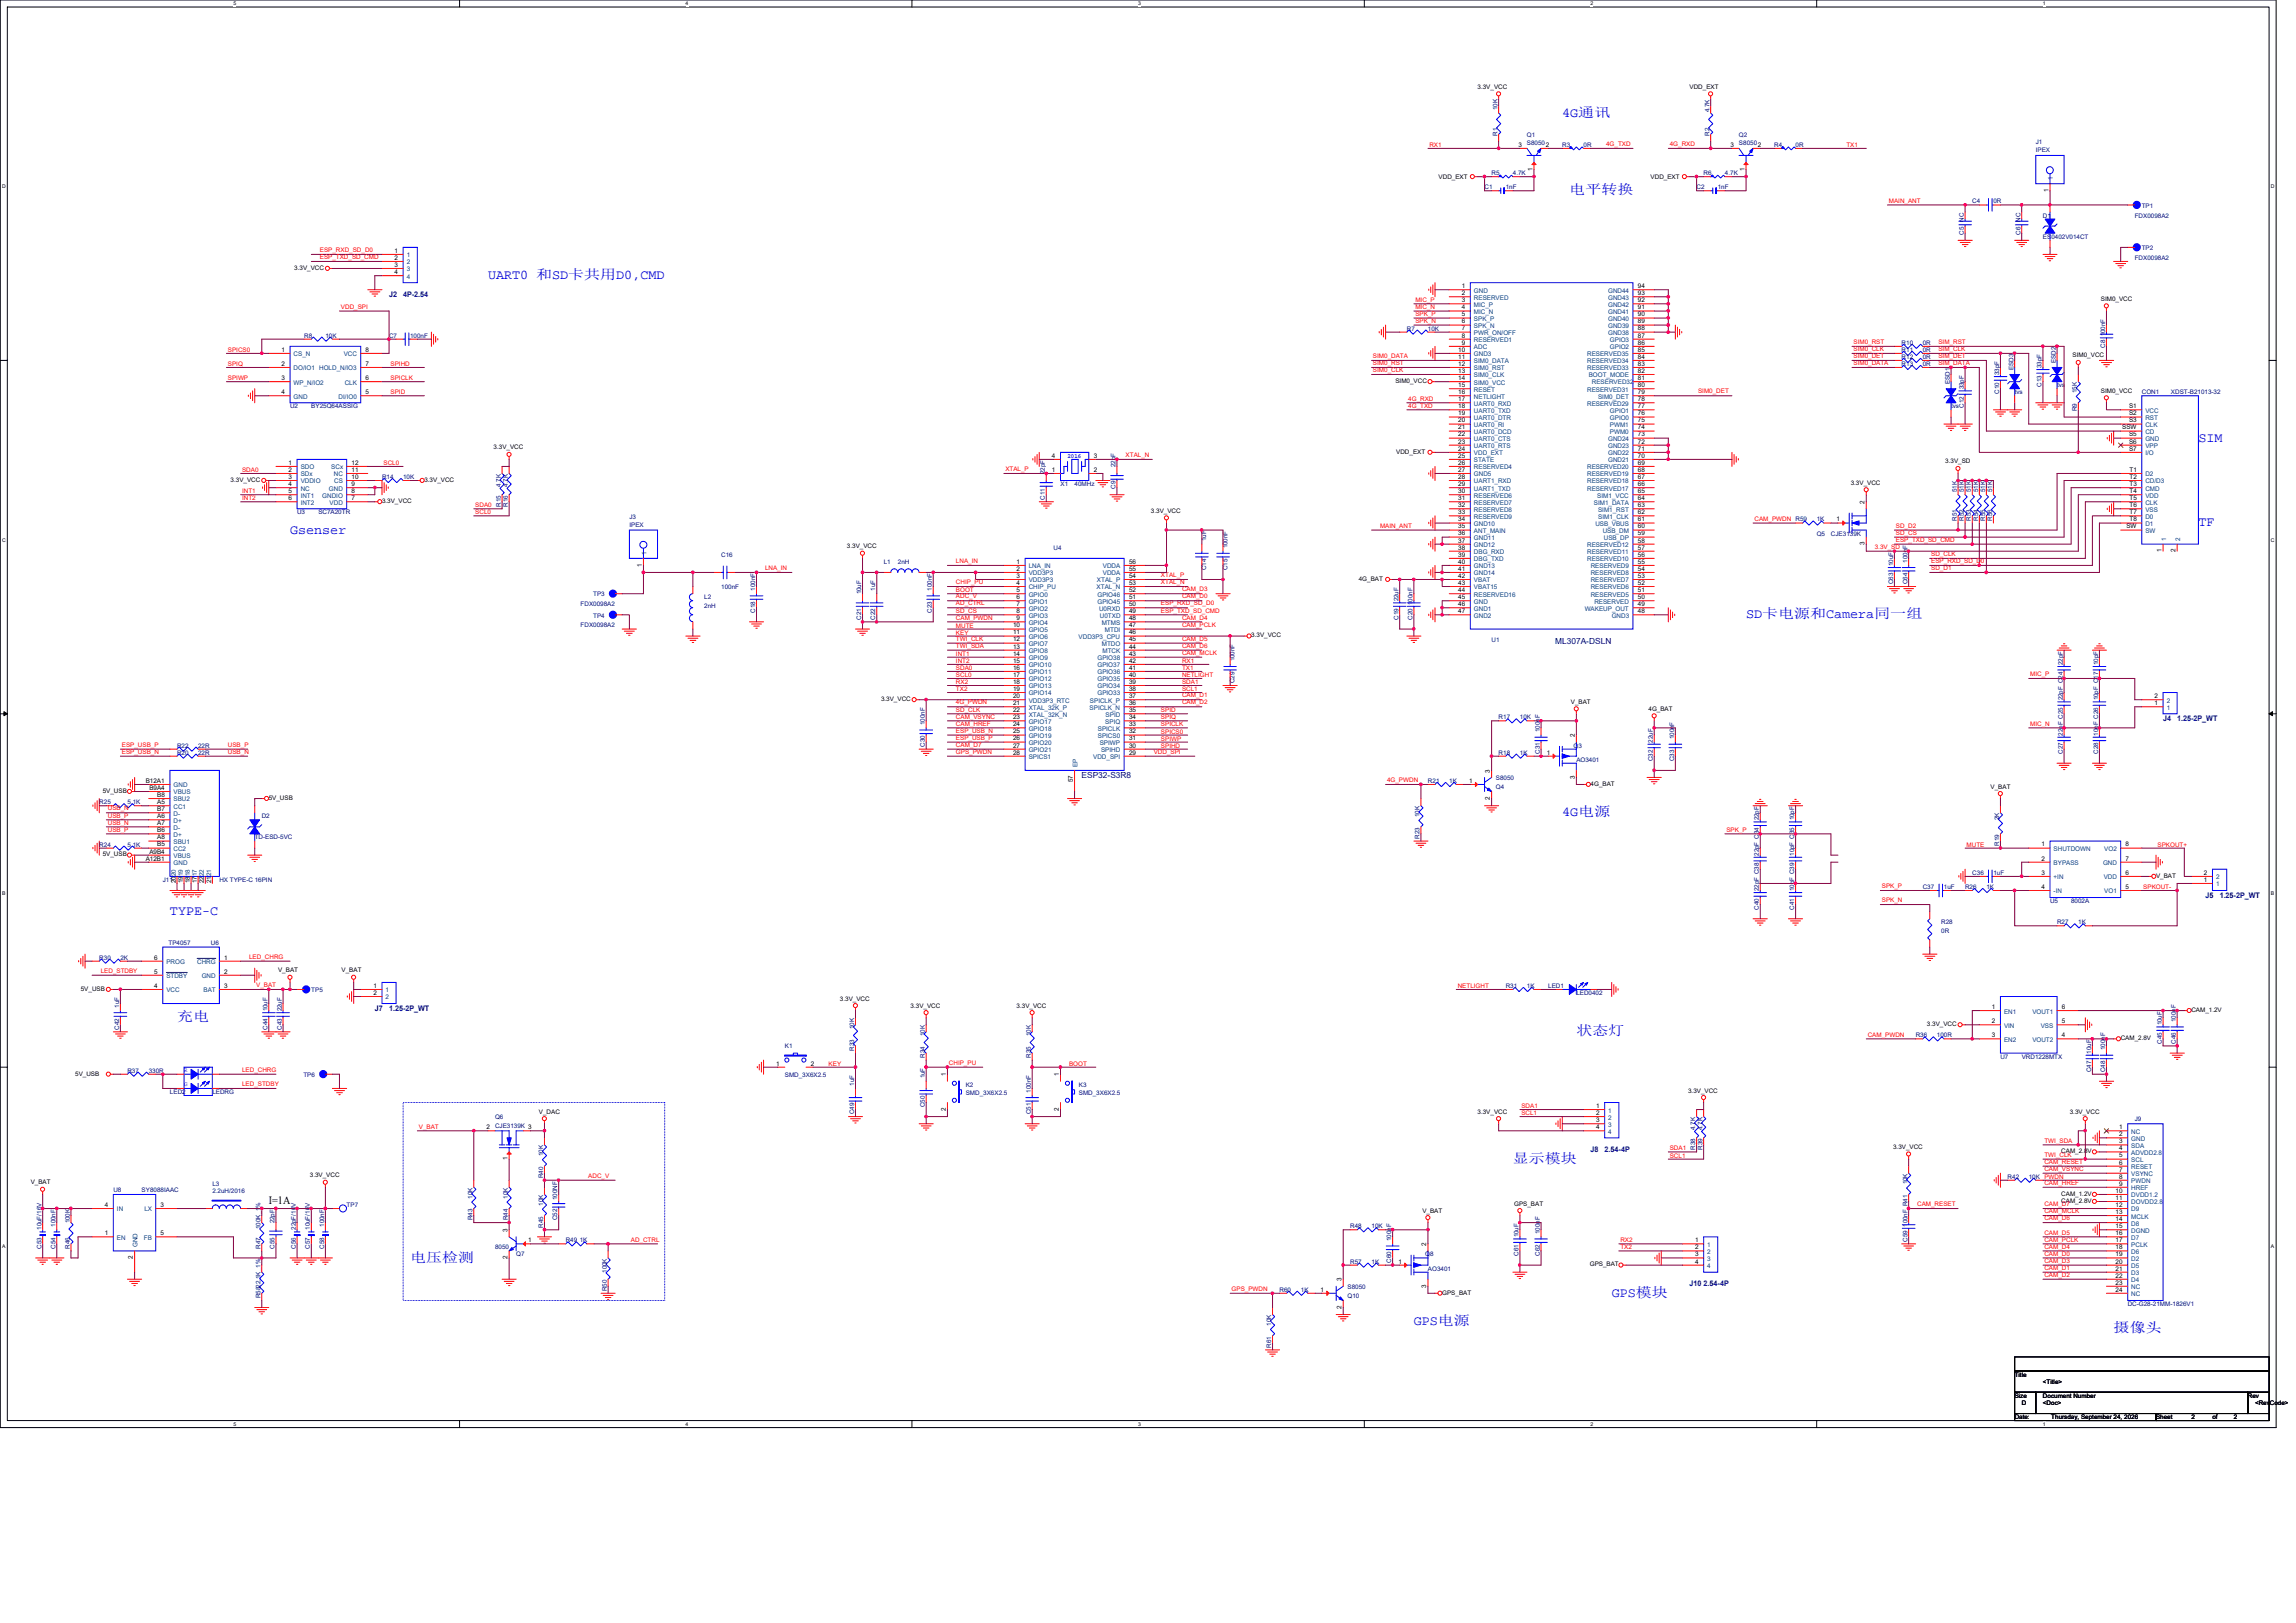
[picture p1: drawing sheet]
<svg xmlns="http://www.w3.org/2000/svg" width="297mm" height="210mm" viewBox="0 0 297 210" stroke-linecap="round" stroke-linejoin="round" font-family="sans-serif">
<defs><g id="words">
<g font-size="1.7" fill="#00f">
<text x="202.1" y="15.1">4G通讯</text>
<text x="203" y="25.1">电平转换</text>
<text x="63.1" y="36.1">UART0 和SD卡共用D0,CMD</text>
<text x="284.4" y="57.1">SIM</text>
<text x="37.5" y="69">Gsenser</text>
<text x="284.4" y="68.1">TF</text>
<text x="225.9" y="80">SD卡电源和Camera同一组</text>
<text x="202.1" y="105.6">4G电源</text>
<text x="22" y="118.4">TYPE-C</text>
<text x="22.9" y="132.1">充电</text>
<text x="203.9" y="134">状态灯</text>
<text x="195.7" y="150.4">显示模块</text>
<text x="53.1" y="163.2">电压检测</text>
<text x="208.5" y="167.8">GPS模块</text>
<text x="182.9" y="171.4">GPS电源</text>
<text x="273.4" y="172.4">摄像头</text>
</g>
<text font-size="1.5" x="34.8" y="155.8">I=1A</text>
<g font-size="1.1" fill="#000080">
<text x="201.2" y="83.3">ML307A-DSLN</text>
<text x="139.9" y="100.7">ESP32-S3R8</text>
</g>
<g font-size="1" fill="#000080">
<text x="50.3" y="38.4">J2</text>
<text x="52.2" y="38.4">4P-2.54</text>
<text x="279.8" y="93.3">J4</text>
<text x="281.7" y="93.3">1.25-2P_WT</text>
<text x="285.3" y="116.1">J5</text>
<text x="287.2" y="116.1">1.25-2P_WT</text>
<text x="48.5" y="130.8">J7</text>
<text x="50.3" y="130.8">1.25-2P_WT</text>
<text x="205.8" y="149.1">J8</text>
<text x="207.6" y="149.1">2.54-4P</text>
<text x="218.6" y="166.4">J10 2.54-4P</text>
</g>
<g font-size=".8">
<text x="191.2" y="11.5">3.3V_VCC</text>
<text x="218.6" y="11.5">VDD_EXT</text>
<text x="186.1" y="23.1">VDD_EXT</text>
<text x="196.4" y="19">3</text>
<text x="198.2" y="22.1" transform="rotate(-90 198.2 22.1)">1</text>
<text x="213.5" y="23.1">VDD_EXT</text>
<text x="223.9" y="19">3</text>
<text x="225.7" y="22.1" transform="rotate(-90 225.7 22.1)">1</text>
<text x="265" y="24.8" transform="rotate(-90 265 24.8)">1</text>
<text x="38.1" y="34.9">3.3V_VCC</text>
<text x="51.1" y="32.7">1</text>
<text x="51.1" y="33.6">2</text>
<text x="51.1" y="34.5">3</text>
<text x="51.1" y="35.5">4</text>
<text x="189.1" y="40.9">5</text>
<text x="189.1" y="37.3">1</text>
<text x="189.1" y="39.1">3</text>
<text x="189.1" y="38.2">2</text>
<text x="189.1" y="40">4</text>
<text x="189.1" y="41.8">6</text>
<text x="211.9" y="41.8">89</text>
<text x="211.9" y="40">91</text>
<text x="211.9" y="38.2">93</text>
<text x="211.9" y="40.9">90</text>
<text x="211.9" y="39.1">92</text>
<text x="211.9" y="37.3">94</text>
<text x="271.8" y="38.9">SIM0_VCC</text>
<text x="36.4" y="45.5">1</text>
<text x="36.4" y="47.3">2</text>
<text x="47.3" y="47.3">7</text>
<text x="47.3" y="45.5">8</text>
<text x="188.7" y="46.4">11</text>
<text x="188.7" y="47.3">12</text>
<text x="188.7" y="45.5">10</text>
<text x="189.1" y="42.8">7</text>
<text x="189.1" y="44.6">9</text>
<text x="189.1" y="43.7">8</text>
<text x="211.9" y="47.3">83</text>
<text x="211.9" y="45.5">85</text>
<text x="211.9" y="46.4">84</text>
<text x="211.9" y="43.7">87</text>
<text x="211.9" y="44.6">86</text>
<text x="211.9" y="42.8">88</text>
<text x="268.1" y="46.2">SIM0_VCC</text>
<text x="36.4" y="49.2">3</text>
<text x="36.4" y="51">4</text>
<text x="47.3" y="49.2">6</text>
<text x="47.3" y="51">5</text>
<text x="180.5" y="49.6">SIM0_VCC</text>
<text x="188.7" y="50.1">15</text>
<text x="188.7" y="51.9">17</text>
<text x="188.7" y="53.7">19</text>
<text x="188.7" y="48.2">13</text>
<text x="188.7" y="52.8">18</text>
<text x="188.7" y="51">16</text>
<text x="188.7" y="49.2">14</text>
<text x="211.9" y="51.9">78</text>
<text x="211.9" y="50.1">80</text>
<text x="211.9" y="51">79</text>
<text x="211.9" y="48.2">82</text>
<text x="211.9" y="52.8">77</text>
<text x="211.9" y="53.7">76</text>
<text x="211.9" y="49.2">81</text>
<text x="271.8" y="50.8">SIM0_VCC</text>
<text x="275.4" y="52.8">S1</text>
<text x="275.4" y="53.7">S2</text>
<text x="63.9" y="58.1">3.3V_VCC</text>
<text x="136.1" y="59.2">4</text>
<text x="141.5" y="59.2">3</text>
<text x="180.6" y="58.8">VDD_EXT</text>
<text x="188.7" y="59.2">25</text>
<text x="188.7" y="57.4">23</text>
<text x="188.7" y="55.6">21</text>
<text x="188.7" y="58.3">24</text>
<text x="188.7" y="56.5">22</text>
<text x="188.7" y="54.7">20</text>
<text x="211.9" y="58.3">71</text>
<text x="211.9" y="56.5">73</text>
<text x="211.9" y="54.7">75</text>
<text x="211.9" y="59.2">70</text>
<text x="211.9" y="57.4">72</text>
<text x="211.9" y="55.6">74</text>
<text x="251.7" y="60">3.3V_SD</text>
<text x="274.5" y="55.6">SSW</text>
<text x="275.4" y="58.3">S7</text>
<text x="275.4" y="56.5">S5</text>
<text x="275.4" y="54.7">S3</text>
<text x="275.4" y="57.4">S6</text>
<text x="29.8" y="62.3">3.3V_VCC</text>
<text x="37.3" y="62.9">4</text>
<text x="37.3" y="60.1">1</text>
<text x="37.3" y="61">2</text>
<text x="37.3" y="63.8">5</text>
<text x="37.3" y="64.7">6</text>
<text x="37.3" y="62">3</text>
<text x="45.5" y="64.7">7</text>
<text x="45.5" y="61">11</text>
<text x="45.5" y="62.9">9</text>
<text x="45.5" y="63.8">8</text>
<text x="45.5" y="60.1">12</text>
<text x="45.5" y="62">10</text>
<text x="49.4" y="65.1">3.3V_VCC</text>
<text x="54.9" y="62.3">3.3V_VCC</text>
<text x="136.1" y="61">1</text>
<text x="141.5" y="61">2</text>
<text x="188.7" y="62.9">29</text>
<text x="188.7" y="61">27</text>
<text x="188.7" y="64.7">31</text>
<text x="188.7" y="65.6">32</text>
<text x="188.7" y="63.8">30</text>
<text x="188.7" y="62">28</text>
<text x="188.7" y="60.1">26</text>
<text x="211.9" y="62">67</text>
<text x="211.9" y="60.1">69</text>
<text x="211.9" y="62.9">66</text>
<text x="211.9" y="61">68</text>
<text x="211.9" y="63.8">65</text>
<text x="211.9" y="64.7">64</text>
<text x="211.9" y="65.6">63</text>
<text x="239.4" y="62.7">3.3V_VCC</text>
<text x="241.2" y="65.2" transform="rotate(-90 241.2 65.2)">2</text>
<text x="275.5" y="61">T1</text>
<text x="275.5" y="62">T2</text>
<text x="275.5" y="62.9">T3</text>
<text x="275.5" y="63.8">T4</text>
<text x="275.5" y="64.7">T5</text>
<text x="275.5" y="65.6">T6</text>
<text x="109.6" y="71">3.3V_VCC</text>
<text x="148.9" y="66.4">3.3V_VCC</text>
<text x="188.7" y="70.2">37</text>
<text x="188.7" y="68.4">35</text>
<text x="188.7" y="66.5">33</text>
<text x="188.7" y="67.5">34</text>
<text x="188.7" y="71.1">38</text>
<text x="188.7" y="69.3">36</text>
<text x="211.9" y="70.2">58</text>
<text x="211.9" y="71.1">57</text>
<text x="211.9" y="67.5">61</text>
<text x="211.9" y="69.3">59</text>
<text x="211.9" y="68.4">60</text>
<text x="211.9" y="66.5">62</text>
<text x="237.6" y="67.5">1</text>
<text x="241.2" y="70.6" transform="rotate(-90 241.2 70.6)">3</text>
<text x="275.1" y="68.4">SW</text>
<text x="275.5" y="66.5">T7</text>
<text x="275.5" y="67.5">T8</text>
<text x="279.6" y="71.5" transform="rotate(-90 279.6 71.5)">1</text>
<text x="281.4" y="71.5" transform="rotate(-90 281.4 71.5)">2</text>
<text x="83" y="73.3" transform="rotate(-90 83 73.3)">1</text>
<text x="131.5" y="76.6">5</text>
<text x="131.5" y="72.9">1</text>
<text x="131.5" y="74.8">3</text>
<text x="131.5" y="73.9">2</text>
<text x="131.5" y="75.7">4</text>
<text x="131.5" y="77.5">6</text>
<text x="146.1" y="72.9">56</text>
<text x="146.1" y="73.9">55</text>
<text x="146.1" y="76.6">52</text>
<text x="146.1" y="77.5">51</text>
<text x="146.1" y="74.8">54</text>
<text x="146.1" y="75.7">53</text>
<text x="175.8" y="75.1">4G_BAT</text>
<text x="188.7" y="77.5">45</text>
<text x="188.7" y="75.7">43</text>
<text x="188.7" y="73.9">41</text>
<text x="188.7" y="72">39</text>
<text x="188.7" y="76.6">44</text>
<text x="188.7" y="74.8">42</text>
<text x="188.7" y="72.9">40</text>
<text x="211.9" y="72">56</text>
<text x="211.9" y="77.5">50</text>
<text x="211.9" y="73.9">54</text>
<text x="211.9" y="75.7">52</text>
<text x="211.9" y="76.6">51</text>
<text x="211.9" y="74.8">53</text>
<text x="211.9" y="72.9">55</text>
<text x="131.1" y="82.1">11</text>
<text x="131.1" y="83.9">13</text>
<text x="131.1" y="83">12</text>
<text x="131.1" y="81.2">10</text>
<text x="131.5" y="78.4">7</text>
<text x="131.5" y="80.2">9</text>
<text x="131.5" y="79.3">8</text>
<text x="146.1" y="83">45</text>
<text x="146.1" y="82.1">46</text>
<text x="146.1" y="79.3">49</text>
<text x="146.1" y="80.2">48</text>
<text x="146.1" y="81.2">47</text>
<text x="146.1" y="78.4">50</text>
<text x="146.1" y="83.9">44</text>
<text x="161.9" y="82.5">3.3V_VCC</text>
<text x="188.7" y="79.3">47</text>
<text x="188.7" y="78.4">46</text>
<text x="211.9" y="79.3">48</text>
<text x="211.9" y="78.4">49</text>
<text x="131.1" y="85.7">15</text>
<text x="131.1" y="87.6">17</text>
<text x="131.1" y="89.4">19</text>
<text x="131.1" y="88.5">18</text>
<text x="131.1" y="86.7">16</text>
<text x="131.1" y="84.8">14</text>
<text x="146.1" y="84.8">43</text>
<text x="146.1" y="86.7">41</text>
<text x="146.1" y="88.5">39</text>
<text x="146.1" y="85.7">42</text>
<text x="146.1" y="87.6">40</text>
<text x="146.1" y="89.4">38</text>
<text x="114" y="90.7">3.3V_VCC</text>
<text x="131.1" y="94.9">25</text>
<text x="131.1" y="93">23</text>
<text x="131.1" y="91.2">21</text>
<text x="131.1" y="95.8">26</text>
<text x="131.1" y="94">24</text>
<text x="131.1" y="92.1">22</text>
<text x="131.1" y="90.3">20</text>
<text x="146.1" y="92.1">35</text>
<text x="146.1" y="95.8">31</text>
<text x="146.1" y="91.2">36</text>
<text x="146.1" y="94">33</text>
<text x="146.1" y="94.9">32</text>
<text x="146.1" y="90.3">37</text>
<text x="146.1" y="93">34</text>
<text x="203.2" y="91.1">V_BAT</text>
<text x="203.7" y="95.4" transform="rotate(-90 203.7 95.4)">2</text>
<text x="213.3" y="92">4G_BAT</text>
<text x="278.7" y="91.2">1</text>
<text x="278.7" y="90.3">2</text>
<text x="18.9" y="101.3">B12A1</text>
<text x="131.1" y="96.7">27</text>
<text x="131.1" y="97.6">28</text>
<text x="138.8" y="101.2" transform="rotate(-90 138.8 101.2)">57</text>
<text x="146.1" y="97.6">29</text>
<text x="146.1" y="96.7">30</text>
<text x="190.1" y="101.3">1</text>
<text x="192.8" y="99.9" transform="rotate(-90 192.8 99.9)">3</text>
<text x="200.1" y="97.6">1</text>
<text x="203.7" y="100.8" transform="rotate(-90 203.7 100.8)">3</text>
<text x="205.8" y="101.7">4G_BAT</text>
<text x="13.3" y="102.6">5V_USB</text>
<text x="19.3" y="102.2">B9A4</text>
<text x="20.3" y="104">A5</text>
<text x="20.3" y="105.9">A6</text>
<text x="20.3" y="106.8">A7</text>
<text x="20.3" y="103.1">B8</text>
<text x="20.3" y="104.9">B7</text>
<text x="20.3" y="107.7">B6</text>
<text x="34.8" y="103.5">5V_USB</text>
<text x="192.8" y="103.5" transform="rotate(-90 192.8 103.5)">2</text>
<text x="257.5" y="102">V_BAT</text>
<text x="13.3" y="110.8">5V_USB</text>
<text x="18.9" y="111.3">A12B1</text>
<text x="19.3" y="110.4">A9B4</text>
<text x="20.3" y="108.6">A8</text>
<text x="20.3" y="109.5">B5</text>
<text x="264.1" y="109.5">1</text>
<text x="264.1" y="111.3">2</text>
<text x="264.1" y="113.2">3</text>
<text x="275" y="113.2">6</text>
<text x="275" y="111.3">7</text>
<text x="275" y="109.5">8</text>
<text x="278.9" y="113.6">V_BAT</text>
<text x="285.1" y="113.2">2</text>
<text x="22.7" y="114.3" transform="rotate(-90 22.7 114.3)">2020</text>
<text x="23.6" y="114.3" transform="rotate(-90 23.6 114.3)">1919</text>
<text x="24.5" y="114.3" transform="rotate(-90 24.5 114.3)">1818</text>
<text x="25.5" y="114.3" transform="rotate(-90 25.5 114.3)">1717</text>
<text x="26.4" y="114.3" transform="rotate(-90 26.4 114.3)">2222</text>
<text x="27.3" y="114.3" transform="rotate(-90 27.3 114.3)">2121</text>
<text x="264.1" y="115">4</text>
<text x="275" y="115">5</text>
<text x="285.1" y="114.1">1</text>
<text x="20" y="124.1">6</text>
<text x="20" y="126">5</text>
<text x="29" y="124.1">1</text>
<text x="29" y="126">2</text>
<text x="36" y="125.8">V_BAT</text>
<text x="44.2" y="125.8">V_BAT</text>
<text x="10.5" y="128.2">5V_USB</text>
<text x="20" y="127.8">4</text>
<text x="29" y="127.8">3</text>
<text x="48.3" y="127.8">1</text>
<text x="48.3" y="128.7">2</text>
<text x="108.7" y="129.5">3.3V_VCC</text>
<text x="117.8" y="130.4">3.3V_VCC</text>
<text x="131.5" y="130.4">3.3V_VCC</text>
<text x="257.7" y="130.5">1</text>
<text x="266.8" y="130.5">6</text>
<text x="283.5" y="130.9">CAM_1.2V</text>
<text x="100.4" y="137.9">1</text>
<text x="104.9" y="137.9">2</text>
<text x="249.3" y="132.8">3.3V_VCC</text>
<text x="257.7" y="132.4">2</text>
<text x="257.7" y="134.2">3</text>
<text x="266.8" y="134.2">4</text>
<text x="266.8" y="132.4">5</text>
<text x="274.4" y="134.6">CAM_2.8V</text>
<text x="9.7" y="139.1">5V_USB</text>
<text x="122.4" y="143.7" transform="rotate(-90 122.4 143.7)">2</text>
<text x="122.4" y="139.3" transform="rotate(-90 122.4 139.3)">1</text>
<text x="137" y="143.7" transform="rotate(-90 137 143.7)">2</text>
<text x="137" y="139.3" transform="rotate(-90 137 139.3)">1</text>
<text x="206.5" y="143.3">1</text>
<text x="218.4" y="141.4">3.3V_VCC</text>
<text x="62.9" y="146.1">2</text>
<text x="69.7" y="144.1">V_DAC</text>
<text x="191.2" y="144.1">3.3V_VCC</text>
<text x="206.5" y="144.3">2</text>
<text x="206.5" y="145.2">3</text>
<text x="206.5" y="146.1">4</text>
<text x="244.9" y="148.7">3.3V_VCC</text>
<text x="266.7" y="149.2">CAM_2.8V</text>
<text x="267.8" y="144.1">3.3V_VCC</text>
<text x="274.2" y="149.8">5</text>
<text x="274.2" y="147.9">3</text>
<text x="274.2" y="146.1">1</text>
<text x="274.2" y="147">2</text>
<text x="274.2" y="148.8">4</text>
<text x="4" y="153.2">V_BAT</text>
<text x="40.1" y="152.3">3.3V_VCC</text>
<text x="65.7" y="150.1" transform="rotate(-90 65.7 150.1)">1</text>
<text x="195.9" y="156">GPS_BAT</text>
<text x="266.7" y="154.7">CAM_1.2V</text>
<text x="266.7" y="155.6">CAM_2.8V</text>
<text x="273.7" y="154.3">10</text>
<text x="273.7" y="155.2">11</text>
<text x="274.2" y="150.7">6</text>
<text x="274.2" y="151.6">7</text>
<text x="274.2" y="152.5">8</text>
<text x="274.2" y="153.4">9</text>
<text x="13.6" y="159.8">1</text>
<text x="13.6" y="156.1">4</text>
<text x="20.8" y="159.8">5</text>
<text x="20.8" y="156.1">3</text>
<text x="65.7" y="159.4" transform="rotate(-90 65.7 159.4)">3</text>
<text x="68.3" y="160.7">1</text>
<text x="184" y="156.9">V_BAT</text>
<text x="184.5" y="161.2" transform="rotate(-90 184.5 161.2)">2</text>
<text x="219.3" y="160.7">1</text>
<text x="219.3" y="161.6">2</text>
<text x="273.7" y="156.1">12</text>
<text x="273.7" y="157.1">13</text>
<text x="273.7" y="158">14</text>
<text x="273.7" y="158.9">15</text>
<text x="273.7" y="159.8">16</text>
<text x="273.7" y="160.7">17</text>
<text x="273.7" y="161.6">18</text>
<text x="17.2" y="162.9" transform="rotate(-90 17.2 162.9)">2</text>
<text x="65.7" y="162.9" transform="rotate(-90 65.7 162.9)">2</text>
<text x="170.8" y="167.1">1</text>
<text x="173.6" y="165.8" transform="rotate(-90 173.6 165.8)">3</text>
<text x="180.9" y="163.5">1</text>
<text x="184.5" y="166.6" transform="rotate(-90 184.5 166.6)">3</text>
<text x="186.6" y="167.5">GPS_BAT</text>
<text x="205.7" y="163.9">GPS_BAT</text>
<text x="219.3" y="162.5">3</text>
<text x="219.3" y="163.5">4</text>
<text x="273.7" y="162.5">19</text>
<text x="273.7" y="163.5">20</text>
<text x="273.7" y="164.4">21</text>
<text x="273.7" y="165.3">22</text>
<text x="273.7" y="166.2">23</text>
<text x="273.7" y="167.1">24</text>
<text x="173.6" y="169.3" transform="rotate(-90 173.6 169.3)">2</text>
<text x="260.6" y="178.1">Title</text>
<text x="264.3" y="179">&lt;Title&gt;</text>
<text x="260.6" y="180.8">Size</text>
<text x="260.6" y="183.6">Date:</text>
<text x="261.6" y="181.8">D</text>
<text x="264.3" y="180.8">Document Number</text>
<text x="264.3" y="181.8">&lt;Doc&gt;</text>
<text x="265.4" y="183.6">Thursday, September 24, 2026</text>
<text x="278.9" y="183.6">Sheet</text>
<text x="283.5" y="183.6">2</text>
<text x="286.2" y="183.6">of</text>
<text x="289" y="183.6">2</text>
<text x="290.8" y="180.8">Rev</text>
<text x="291.7" y="181.8">&lt;RevCode&gt;</text>
</g>
<g font-size=".8" fill="#000080">
<text x="193.7" y="17.5" transform="rotate(-90 193.7 17.5)">R1</text>
<text x="193.7" y="14.3" transform="rotate(-90 193.7 14.3)">10K</text>
<text x="197.5" y="17.7">Q1</text>
<text x="221.1" y="17.5" transform="rotate(-90 221.1 17.5)">R2</text>
<text x="221.1" y="14.5" transform="rotate(-90 221.1 14.5)">4.7K</text>
<text x="225" y="17.7">Q2</text>
<text x="193" y="22.7">R5</text>
<text x="195.7" y="22.7">4.7K</text>
<text x="197.5" y="18.8">S80502</text>
<text x="202.1" y="19">R3</text>
<text x="204.9" y="19">0R</text>
<text x="220.4" y="22.7">R6</text>
<text x="223.2" y="22.7">4.7K</text>
<text x="225" y="18.8">S80502</text>
<text x="229.5" y="19">R4</text>
<text x="232.3" y="19">0R</text>
<text x="263.4" y="18.6">J1</text>
<text x="263.4" y="19.7">IPEX</text>
<text x="192.1" y="24.5">C1</text>
<text x="194.8" y="24.5">1nF</text>
<text x="219.5" y="24.5">C2</text>
<text x="222.2" y="24.5">1nF</text>
<text x="254.1" y="28.7" transform="rotate(-90 254.1 28.7)">NC</text>
<text x="255.2" y="26.3">C4</text>
<text x="257.9" y="26.3">0R</text>
<text x="261.4" y="28.7" transform="rotate(-90 261.4 28.7)">NC</text>
<text x="264.3" y="28.2">D1</text>
<text x="276.2" y="28.2">FDX0098A2</text>
<text x="277.1" y="26.9">TP1</text>
<text x="254.1" y="30.4" transform="rotate(-90 254.1 30.4)">C5</text>
<text x="261.4" y="30.4" transform="rotate(-90 261.4 30.4)">C6</text>
<text x="264.3" y="30.9">ES0402V014CT</text>
<text x="276.2" y="33.6">FDX0098A2</text>
<text x="277.1" y="32.4">TP2</text>
<text x="39.3" y="43.7">R8</text>
<text x="42.1" y="43.7">10K</text>
<text x="50.3" y="43.7">C7</text>
<text x="53.1" y="43.7">100nF</text>
<text x="182" y="42.8">R7</text>
<text x="184.7" y="42.8">10K</text>
<text x="246" y="44.6">R10</text>
<text x="246" y="45.5">R11</text>
<text x="246" y="47.3">R13</text>
<text x="246" y="46.4">R12</text>
<text x="248.7" y="44.6">0R</text>
<text x="248.7" y="45.5">0R</text>
<text x="248.7" y="47.3">0R</text>
<text x="248.7" y="46.4">0R</text>
<text x="260.5" y="47.9" transform="rotate(-90 260.5 47.9)">ESD3</text>
<text x="264.1" y="47.6" transform="rotate(-90 264.1 47.6)">33pF</text>
<text x="266" y="47" transform="rotate(-90 266 47)">ESD2</text>
<text x="272.3" y="45" transform="rotate(-90 272.3 45)">C8 100nF</text>
<text x="37.5" y="52.8">U2</text>
<text x="40.3" y="52.8">BY25Q64ASSIG</text>
<text x="252.2" y="49.7" transform="rotate(-90 252.2 49.7)">ESD1</text>
<text x="252.4" y="52.8">tvs</text>
<text x="254.1" y="52.7" transform="rotate(-90 254.1 52.7)">C12</text>
<text x="254.1" y="50.4" transform="rotate(-90 254.1 50.4)">33pF</text>
<text x="258.6" y="50.9" transform="rotate(-90 258.6 50.9)">C10</text>
<text x="258.6" y="48.6" transform="rotate(-90 258.6 48.6)">33pF</text>
<text x="260.6" y="51">tvs</text>
<text x="264.1" y="50" transform="rotate(-90 264.1 50)">C13</text>
<text x="266.1" y="50.1">tvs</text>
<text x="268.7" y="53.2" transform="rotate(-90 268.7 53.2)">R9</text>
<text x="268.7" y="50.8" transform="rotate(-90 268.7 50.8)">15K</text>
<text x="277.1" y="51">CON1</text>
<text x="280.9" y="51">XDST-B21013-32</text>
<text x="49.4" y="62">R14</text>
<text x="52.2" y="62">10K</text>
<text x="64.8" y="65.6" transform="rotate(-90 64.8 65.6)">R15</text>
<text x="64.8" y="63" transform="rotate(-90 64.8 63)">4.7K</text>
<text x="65.7" y="65.6" transform="rotate(-90 65.7 65.6)">R16</text>
<text x="65.7" y="63" transform="rotate(-90 65.7 63)">4.7K</text>
<text x="135.2" y="64.6" transform="rotate(-90 135.2 64.6)">C11</text>
<text x="135.2" y="61.4" transform="rotate(-90 135.2 61.4)">22pF</text>
<text x="137.2" y="62.9">X1</text>
<text x="139" y="62.9">40MHz</text>
<text x="144.3" y="63.3" transform="rotate(-90 144.3 63.3)">C9</text>
<text x="144.3" y="60.4" transform="rotate(-90 144.3 60.4)">22pF</text>
<text x="253.1" y="63.6" transform="rotate(-90 253.1 63.6)">51K</text>
<text x="254.1" y="63.6" transform="rotate(-90 254.1 63.6)">51K</text>
<text x="255" y="63.6" transform="rotate(-90 255 63.6)">51K</text>
<text x="255.9" y="63.6" transform="rotate(-90 255.9 63.6)">51K</text>
<text x="256.8" y="63.6" transform="rotate(-90 256.8 63.6)">51K</text>
<text x="257.7" y="63.6" transform="rotate(-90 257.7 63.6)">51K</text>
<text x="38.4" y="66.5">U3</text>
<text x="41.2" y="66.5">SC7A20TR</text>
<text x="81.4" y="67.1">J3</text>
<text x="81.4" y="68.2">IPEX</text>
<text x="136.3" y="71.1">U4</text>
<text x="156" y="70" transform="rotate(-90 156 70)">1uF</text>
<text x="158.8" y="71" transform="rotate(-90 158.8 71)">100nF</text>
<text x="235" y="67.5">1K</text>
<text x="235" y="69.3">Q5</text>
<text x="236.9" y="69.3">CJE3139K</text>
<text x="253.1" y="67.4" transform="rotate(-90 253.1 67.4)">R51</text>
<text x="254.1" y="67.4" transform="rotate(-90 254.1 67.4)">R52</text>
<text x="255" y="67.4" transform="rotate(-90 255 67.4)">R53</text>
<text x="255.9" y="67.4" transform="rotate(-90 255.9 67.4)">R54</text>
<text x="256.8" y="67.4" transform="rotate(-90 256.8 67.4)">R55</text>
<text x="257.7" y="67.4" transform="rotate(-90 257.7 67.4)">R56</text>
<text x="76.7" y="77.2">TP3</text>
<text x="91.1" y="77.5">L2</text>
<text x="93.3" y="72">C16</text>
<text x="93.3" y="76.2">100nF</text>
<text x="97.7" y="76.4" transform="rotate(-90 97.7 76.4)">100nF</text>
<text x="111.4" y="76.9" transform="rotate(-90 111.4 76.9)">10uF</text>
<text x="113.2" y="76.4" transform="rotate(-90 113.2 76.4)">1uF</text>
<text x="114.3" y="73">L1</text>
<text x="116.2" y="73">2nH</text>
<text x="120.6" y="76.4" transform="rotate(-90 120.6 76.4)">100nF</text>
<text x="156" y="73.8" transform="rotate(-90 156 73.8)">C14</text>
<text x="158.8" y="73.8" transform="rotate(-90 158.8 73.8)">C15</text>
<text x="180.9" y="77.8" transform="rotate(-90 180.9 77.8)">22uF</text>
<text x="244.9" y="75.6" transform="rotate(-90 244.9 75.6)">C63</text>
<text x="244.9" y="73.2" transform="rotate(-90 244.9 73.2)">10uF</text>
<text x="246.8" y="75.6" transform="rotate(-90 246.8 75.6)">C64</text>
<text x="246.8" y="72.8" transform="rotate(-90 246.8 72.8)">100nF</text>
<text x="75.1" y="78.4">FDX0098A2</text>
<text x="75.1" y="81.2">FDX0098A2</text>
<text x="76.7" y="79.9">TP4</text>
<text x="91.1" y="78.6">2nH</text>
<text x="97.7" y="79.3" transform="rotate(-90 97.7 79.3)">C18</text>
<text x="111.4" y="80.2" transform="rotate(-90 111.4 80.2)">C21</text>
<text x="113.2" y="80.2" transform="rotate(-90 113.2 80.2)">C22</text>
<text x="120.6" y="79.3" transform="rotate(-90 120.6 79.3)">C23</text>
<text x="180.9" y="80.2" transform="rotate(-90 180.9 80.2)">C19</text>
<text x="182.7" y="80.2" transform="rotate(-90 182.7 80.2)">C20 100nF</text>
<text x="193" y="83">U1</text>
<text x="159.7" y="88.4" transform="rotate(-90 159.7 88.4)">C29</text>
<text x="159.7" y="85.6" transform="rotate(-90 159.7 85.6)">100nF</text>
<text x="266.9" y="86" transform="rotate(-90 266.9 86)">22pF</text>
<text x="271.4" y="86" transform="rotate(-90 271.4 86)">10pF</text>
<text x="119.7" y="93.8" transform="rotate(-90 119.7 93.8)">100nF</text>
<text x="193.9" y="93.1">R17</text>
<text x="196.6" y="93.1">10K</text>
<text x="199.2" y="94.7" transform="rotate(-90 199.2 94.7)">100nF</text>
<text x="216.6" y="95.7" transform="rotate(-90 216.6 95.7)">100nF</text>
<text x="266.9" y="95.2" transform="rotate(-90 266.9 95.2)">22pF C25</text>
<text x="266.9" y="90.6" transform="rotate(-90 266.9 90.6)">22pF C24</text>
<text x="271.4" y="95.2" transform="rotate(-90 271.4 95.2)">10pF C26</text>
<text x="271.4" y="90.6" transform="rotate(-90 271.4 90.6)">10pF C17</text>
<text x="22.9" y="96.7">R22</text>
<text x="22.9" y="97.6">R20</text>
<text x="25.6" y="96.7">22R</text>
<text x="25.6" y="97.6">22R</text>
<text x="119.7" y="96.6" transform="rotate(-90 119.7 96.6)">C30</text>
<text x="184.7" y="101.3">R21</text>
<text x="187.5" y="101.3">1K</text>
<text x="193.5" y="100.9">S8050</text>
<text x="193.9" y="97.6">R18</text>
<text x="196.6" y="97.6">1K</text>
<text x="199.2" y="97.6" transform="rotate(-90 199.2 97.6)">C31</text>
<text x="203.6" y="96.7">Q3</text>
<text x="203.9" y="98.6">AO3401</text>
<text x="213.8" y="98.5" transform="rotate(-90 213.8 98.5)">C32</text>
<text x="213.8" y="96.1" transform="rotate(-90 213.8 96.1)">22uF</text>
<text x="216.6" y="98.5" transform="rotate(-90 216.6 98.5)">C33</text>
<text x="266.9" y="97.6" transform="rotate(-90 266.9 97.6)">C27</text>
<text x="271.4" y="97.6" transform="rotate(-90 271.4 97.6)">C28</text>
<text x="12.8" y="104">R25</text>
<text x="16.5" y="104">5.1K</text>
<text x="33.9" y="105.9">D2</text>
<text x="183.7" y="105.7" transform="rotate(-90 183.7 105.7)">10K</text>
<text x="193.5" y="102">Q4</text>
<text x="227.5" y="106.2" transform="rotate(-90 227.5 106.2)">22pF</text>
<text x="232.1" y="106.2" transform="rotate(-90 232.1 106.2)">10pF</text>
<text x="258.6" y="106.2" transform="rotate(-90 258.6 106.2)">2K</text>
<text x="12.8" y="109.5">R24</text>
<text x="16.5" y="109.5">5.1K</text>
<text x="33" y="108.6">TD-ESD-5VC</text>
<text x="183.7" y="108.5" transform="rotate(-90 183.7 108.5)">R23</text>
<text x="227.5" y="110.7" transform="rotate(-90 227.5 110.7)">22pF C34</text>
<text x="232.1" y="110.7" transform="rotate(-90 232.1 110.7)">10pF C35</text>
<text x="255.2" y="113.2">C36</text>
<text x="257.9" y="113.2">1uF</text>
<text x="258.6" y="109.5" transform="rotate(-90 258.6 109.5)">R19</text>
<text x="21.1" y="114.1">J11</text>
<text x="28.4" y="114.1">HX TYPE-C 16PIN</text>
<text x="227.5" y="117.7" transform="rotate(-90 227.5 117.7)">C40</text>
<text x="227.5" y="115.3" transform="rotate(-90 227.5 115.3)">22pF C38</text>
<text x="232.1" y="117.7" transform="rotate(-90 232.1 117.7)">C41</text>
<text x="232.1" y="115.3" transform="rotate(-90 232.1 115.3)">10pF C39</text>
<text x="248.7" y="115">C37</text>
<text x="251.1" y="119.6">R28</text>
<text x="251.5" y="115">1uF</text>
<text x="254.2" y="115">R26</text>
<text x="257" y="115">1K</text>
<text x="265.2" y="116.8">U5</text>
<text x="266.1" y="119.6">R27</text>
<text x="267.9" y="116.8">8002A</text>
<text x="268.9" y="119.6">1K</text>
<text x="12.8" y="124.2">R30</text>
<text x="15.6" y="124.2">2K</text>
<text x="21.8" y="122.3">TP4057</text>
<text x="27.3" y="122.3">U6</text>
<text x="251.1" y="120.7">0R</text>
<text x="15.4" y="130.4" transform="rotate(-90 15.4 130.4)">1uF</text>
<text x="34.6" y="130.9" transform="rotate(-90 34.6 130.9)">10uF</text>
<text x="36.4" y="130.9" transform="rotate(-90 36.4 130.9)">22uF</text>
<text x="40.3" y="128.4">TP5</text>
<text x="194.8" y="127.8">R31</text>
<text x="197.5" y="127.8">1K</text>
<text x="200.3" y="127.8">LED1</text>
<text x="203.9" y="128.7">LED0402</text>
<text x="15.4" y="133.2" transform="rotate(-90 15.4 133.2)">C42</text>
<text x="34.6" y="133.2" transform="rotate(-90 34.6 133.2)">C44</text>
<text x="36.4" y="133.2" transform="rotate(-90 36.4 133.2)">C43</text>
<text x="101.5" y="135.6">K1</text>
<text x="110.5" y="136" transform="rotate(-90 110.5 136)">R33</text>
<text x="110.5" y="133.1" transform="rotate(-90 110.5 133.1)">10K</text>
<text x="119.7" y="136.9" transform="rotate(-90 119.7 136.9)">R34</text>
<text x="119.7" y="134" transform="rotate(-90 119.7 134)">10K</text>
<text x="133.4" y="136.9" transform="rotate(-90 133.4 136.9)">R35</text>
<text x="133.4" y="134" transform="rotate(-90 133.4 134)">10K</text>
<text x="247.8" y="134.2">R36</text>
<text x="250.6" y="134.2">100R</text>
<text x="258.8" y="137">U7</text>
<text x="261.6" y="137">VRD1228MTX</text>
<text x="270.5" y="136.3" transform="rotate(-90 270.5 136.3)">10uF</text>
<text x="272.3" y="135.9" transform="rotate(-90 272.3 135.9)">100nF</text>
<text x="279.7" y="135" transform="rotate(-90 279.7 135)">C45</text>
<text x="279.7" y="132.7" transform="rotate(-90 279.7 132.7)">10uF</text>
<text x="281.5" y="135" transform="rotate(-90 281.5 135)">C46</text>
<text x="281.5" y="132.2" transform="rotate(-90 281.5 132.2)">100nF</text>
<text x="16.5" y="138.8">R37</text>
<text x="19.2" y="138.8">330R</text>
<text x="22" y="141.5">LED2</text>
<text x="27.5" y="141.5">LEDRG</text>
<text x="39.3" y="139.3">TP6</text>
<text x="101.5" y="139.3">SMD_3X6X2.5</text>
<text x="110.5" y="140.4" transform="rotate(-90 110.5 140.4)">1uF</text>
<text x="119.7" y="143.3" transform="rotate(-90 119.7 143.3)">C50</text>
<text x="119.7" y="139.5" transform="rotate(-90 119.7 139.5)">1uF</text>
<text x="124.9" y="140.6">K2</text>
<text x="124.9" y="141.7">SMD_3X6X2.5</text>
<text x="133.4" y="141.4" transform="rotate(-90 133.4 141.4)">100nF</text>
<text x="139.6" y="140.6">K3</text>
<text x="139.6" y="141.7">SMD_3X6X2.5</text>
<text x="270.5" y="138.7" transform="rotate(-90 270.5 138.7)">C47</text>
<text x="272.3" y="138.7" transform="rotate(-90 272.3 138.7)">C48</text>
<text x="64" y="144.8">Q6</text>
<text x="64" y="145.9">CJE3139K 3</text>
<text x="70.3" y="149.6" transform="rotate(-90 70.3 149.6)">10K</text>
<text x="110.5" y="144.2" transform="rotate(-90 110.5 144.2)">C49</text>
<text x="133.4" y="144.2" transform="rotate(-90 133.4 144.2)">C51</text>
<text x="219.3" y="148.8" transform="rotate(-90 219.3 148.8)">R38</text>
<text x="219.3" y="146.2" transform="rotate(-90 219.3 146.2)">4.7K</text>
<text x="220.2" y="148.8" transform="rotate(-90 220.2 148.8)">R39</text>
<text x="220.2" y="146.2" transform="rotate(-90 220.2 146.2)">4.7K</text>
<text x="276.2" y="145">J9</text>
<text x="14.7" y="154.2">U8</text>
<text x="18.3" y="154.2">SY8088IAAC</text>
<text x="27.5" y="153.4">L3</text>
<text x="27.5" y="154.3">2.2uH/2016</text>
<text x="61.1" y="155.1" transform="rotate(-90 61.1 155.1)">10K</text>
<text x="65.7" y="155.1" transform="rotate(-90 65.7 155.1)">10K</text>
<text x="70.3" y="156" transform="rotate(-90 70.3 156)">10K</text>
<text x="70.3" y="152.4" transform="rotate(-90 70.3 152.4)">R40</text>
<text x="72.1" y="155.3" transform="rotate(-90 72.1 155.3)">100NF</text>
<text x="246.8" y="153.2" transform="rotate(-90 246.8 153.2)">10K</text>
<text x="259.7" y="152.5">R42</text>
<text x="262.5" y="152.5">10K</text>
<text x="5.4" y="161.6" transform="rotate(-90 5.4 161.6)">C53</text>
<text x="5.4" y="159.1" transform="rotate(-90 5.4 159.1)">10uF/16V</text>
<text x="7.2" y="161.6" transform="rotate(-90 7.2 161.6)">C54</text>
<text x="7.2" y="158.7" transform="rotate(-90 7.2 158.7)">100nF</text>
<text x="9" y="161.6" transform="rotate(-90 9 161.6)">R46</text>
<text x="9" y="158.3" transform="rotate(-90 9 158.3)">100K</text>
<text x="33.7" y="161.6" transform="rotate(-90 33.7 161.6)">R47</text>
<text x="33.7" y="159" transform="rotate(-90 33.7 159)">100K_1%</text>
<text x="35.5" y="161.6" transform="rotate(-90 35.5 161.6)">C55</text>
<text x="35.5" y="158.3" transform="rotate(-90 35.5 158.3)">22pF</text>
<text x="38.3" y="161.6" transform="rotate(-90 38.3 161.6)">C56</text>
<text x="38.3" y="159.1" transform="rotate(-90 38.3 159.1)">22pF/10V</text>
<text x="40.1" y="161.6" transform="rotate(-90 40.1 161.6)">C57</text>
<text x="40.1" y="159.1" transform="rotate(-90 40.1 159.1)">10uF/16V</text>
<text x="41.9" y="161.6" transform="rotate(-90 41.9 161.6)">C58</text>
<text x="41.9" y="158.7" transform="rotate(-90 41.9 158.7)">100nF</text>
<text x="44.8" y="156.2">TP7</text>
<text x="61.1" y="157.9" transform="rotate(-90 61.1 157.9)">R43</text>
<text x="64" y="161.6">8050</text>
<text x="65.7" y="157.9" transform="rotate(-90 65.7 157.9)">R44</text>
<text x="70.3" y="158.8" transform="rotate(-90 70.3 158.8)">R45</text>
<text x="72.1" y="157.9" transform="rotate(-90 72.1 157.9)">C52</text>
<text x="73.2" y="160.7">R49 1K</text>
<text x="174.7" y="158.9">R48</text>
<text x="177.4" y="158.9">10K</text>
<text x="180" y="160.6" transform="rotate(-90 180 160.6)">100nF</text>
<text x="196.5" y="160.1" transform="rotate(-90 196.5 160.1)">10uF</text>
<text x="199.2" y="159.7" transform="rotate(-90 199.2 159.7)">100nF</text>
<text x="246.8" y="160.7" transform="rotate(-90 246.8 160.7)">C59 100nF R41</text>
<text x="33.7" y="168" transform="rotate(-90 33.7 168)">R5822.1K_1%</text>
<text x="66.8" y="162.6">Q7</text>
<text x="78.5" y="167" transform="rotate(-90 78.5 167)">R50</text>
<text x="78.5" y="164.7" transform="rotate(-90 78.5 164.7)">100K</text>
<text x="165.5" y="167.1">R60</text>
<text x="168.3" y="167.1">1K</text>
<text x="174.3" y="167.9">Q10</text>
<text x="174.3" y="166.8">S8050</text>
<text x="174.7" y="163.5">R57</text>
<text x="177.4" y="163.5">1K</text>
<text x="180" y="163.4" transform="rotate(-90 180 163.4)">C60</text>
<text x="184.4" y="162.6">Q8</text>
<text x="184.7" y="164.4">AO3401</text>
<text x="196.5" y="162.5" transform="rotate(-90 196.5 162.5)">C61</text>
<text x="199.2" y="162.5" transform="rotate(-90 199.2 162.5)">C62</text>
<text x="164.5" y="171.5" transform="rotate(-90 164.5 171.5)">10K</text>
<text x="275.3" y="169">DC-G28-21MM-1826V1</text>
<text x="164.5" y="174.4" transform="rotate(-90 164.5 174.4)">R61</text>
</g>
<g font-size=".8" fill="#f00">
<text x="184.9" y="19">RX1</text>
<text x="207.8" y="18.9">4G_TXD</text>
<text x="216" y="18.9">4G_RXD</text>
<text x="238.9" y="19">TX1</text>
<text x="244.4" y="26.2">MAIN_ANT</text>
<text x="41.4" y="32.6">ESP_RXD_SD_D0</text>
<text x="41.4" y="33.5">ESP_TXD_SD_CMD</text>
<text x="44.1" y="39.9">VDD_SPI</text>
<text x="183.1" y="39">MIC_P</text>
<text x="183.1" y="39.9">MIC_N</text>
<text x="183.1" y="40.9">SPK_P</text>
<text x="183.1" y="41.8">SPK_N</text>
<text x="29.5" y="45.5">SPICS0</text>
<text x="29.5" y="47.3">SPIQ</text>
<text x="50.5" y="47.3">SPIHD</text>
<text x="177.6" y="47.2">SIM0_RST</text>
<text x="177.6" y="46.3">SIM0_DATA</text>
<text x="239.8" y="44.5">SIM0_RST</text>
<text x="239.8" y="47.2">SIM0_DATA</text>
<text x="239.8" y="45.4">SIM0_CLK</text>
<text x="239.8" y="46.3">SIM0_DET</text>
<text x="250.8" y="44.5">SIM_RST</text>
<text x="250.8" y="45.4">SIM_CLK</text>
<text x="250.8" y="47.2">SIM_DATA</text>
<text x="250.8" y="46.3">SIM_DET</text>
<text x="29.5" y="49.2">SPIWP</text>
<text x="50.5" y="49.2">SPICLK</text>
<text x="50.5" y="51">SPID</text>
<text x="177.6" y="48.2">SIM0_CLK</text>
<text x="182.2" y="51.8">4G_RXD</text>
<text x="182.2" y="52.7">4G_TXD</text>
<text x="219.7" y="50.9">SIM0_DET</text>
<text x="145.6" y="59.1">XTAL_N</text>
<text x="31.3" y="61.1">SDA0</text>
<text x="31.3" y="63.8">INT1</text>
<text x="31.3" y="64.7">INT2</text>
<text x="49.6" y="60.2">SCL0</text>
<text x="61.5" y="65.6">SDA0</text>
<text x="130.1" y="61">XTAL_P</text>
<text x="61.5" y="66.5">SCL0</text>
<text x="178.5" y="68.3">MAIN_ANT</text>
<text x="227" y="67.4">CAM_PWDN R59</text>
<text x="242.5" y="71">3.3V_SD</text>
<text x="245.3" y="68.3">SD_D2</text>
<text x="245.3" y="69.2">SD_CS</text>
<text x="245.3" y="70.1">ESP_TXD_SD_CMD</text>
<text x="249.8" y="71.9">SD_CLK</text>
<text x="99" y="73.8">LNA_IN</text>
<text x="123.7" y="72.9">LNA_IN</text>
<text x="123.7" y="75.6">CHIP_PU</text>
<text x="123.7" y="76.6">BOOT</text>
<text x="123.7" y="77.4">ADC_V</text>
<text x="150.2" y="74.7">XTAL_P</text>
<text x="150.2" y="75.6">XTAL_N</text>
<text x="152.9" y="76.5">CAM_D3</text>
<text x="152.9" y="77.4">CAM_D0</text>
<text x="249.8" y="72.9">ESP_RXD_SD_D0</text>
<text x="249.8" y="73.8">SD_D1</text>
<text x="123.7" y="78.3">AD_CTRL</text>
<text x="123.7" y="79.2">SD_CS</text>
<text x="123.7" y="80.2">CAM_PWDN</text>
<text x="123.7" y="81.2">MUTE</text>
<text x="123.7" y="82.1">KEY</text>
<text x="123.7" y="82.9">TWI_CLK</text>
<text x="123.7" y="83.8">TWI_SDA</text>
<text x="150.2" y="78.3">ESP_RXD_SD_D0</text>
<text x="150.2" y="79.2">ESP_TXD_SD_CMD</text>
<text x="152.9" y="80.2">CAM_D4</text>
<text x="152.9" y="81.1">CAM_PCLK</text>
<text x="152.9" y="82.9">CAM_D5</text>
<text x="152.9" y="83.8">CAM_D6</text>
<text x="123.7" y="84.8">INT1</text>
<text x="123.7" y="85.8">INT2</text>
<text x="123.7" y="86.7">SDA0</text>
<text x="123.7" y="87.6">SCL0</text>
<text x="123.7" y="88.5">RX2</text>
<text x="123.7" y="89.4">TX2</text>
<text x="152.9" y="84.7">CAM_MCLK</text>
<text x="152.9" y="86.7">TX1</text>
<text x="152.9" y="87.6">NETLIGHT</text>
<text x="152.9" y="88.5">SDA1</text>
<text x="152.9" y="89.4">SCL1</text>
<text x="152.9" y="85.8">RX1</text>
<text x="262.7" y="87.5">MIC_P</text>
<text x="123.7" y="94.8">ESP_USB_N</text>
<text x="123.7" y="95.7">ESP_USB_P</text>
<text x="123.7" y="92.1">SD_CLK</text>
<text x="123.7" y="93">CAM_VSYNC</text>
<text x="123.7" y="93.9">CAM_HREF</text>
<text x="123.7" y="91.1">4G_PWDN</text>
<text x="150.2" y="94">SPICLK</text>
<text x="150.2" y="94.9">SPICS0</text>
<text x="150.2" y="95.8">SPIWP</text>
<text x="150.2" y="92.2">SPID</text>
<text x="150.2" y="93.1">SPIQ</text>
<text x="152.9" y="90.2">CAM_D1</text>
<text x="152.9" y="91.1">CAM_D2</text>
<text x="262.7" y="93.9">MIC_N</text>
<text x="15.8" y="96.6">ESP_USB_P</text>
<text x="15.8" y="97.5">ESP_USB_N</text>
<text x="29.5" y="96.6">USB_P</text>
<text x="29.5" y="97.5">USB_N</text>
<text x="123.7" y="97.5">GPS_PWDN</text>
<text x="123.7" y="96.6">CAM_D7</text>
<text x="149.3" y="97.5">VDD_SPI</text>
<text x="150.2" y="96.7">SPIHD</text>
<text x="179.4" y="101.2">4G_PWDN</text>
<text x="13.9" y="104.9">USB_N</text>
<text x="13.9" y="105.8">USB_P</text>
<text x="13.9" y="106.7">USB_N</text>
<text x="13.9" y="107.6">USB_P</text>
<text x="223.3" y="107.6">SPK_P</text>
<text x="254.4" y="109.5">MUTE</text>
<text x="279.1" y="109.5">SPKOUT+</text>
<text x="243.5" y="114.9">SPK_P</text>
<text x="243.5" y="116.7">SPK_N</text>
<text x="277.3" y="115">SPKOUT-</text>
<text x="13" y="125.9">LED_STDBY</text>
<text x="32.2" y="124.1">LED_CHRG</text>
<text x="33.1" y="127.7">V_BAT</text>
<text x="188.6" y="127.8">NETLIGHT</text>
<text x="107.2" y="137.9">KEY</text>
<text x="122.8" y="137.8">CHIP_PU</text>
<text x="138.3" y="137.9">BOOT</text>
<text x="241.6" y="134.1">CAM_PWDN</text>
<text x="31.3" y="138.7">LED_CHRG</text>
<text x="31.3" y="140.5">LED_STDBY</text>
<text x="196.8" y="143.4">SDA1</text>
<text x="54.2" y="146">V_BAT</text>
<text x="196.8" y="144.3">SCL1</text>
<text x="216" y="148.8">SDA1</text>
<text x="216" y="149.8">SCL1</text>
<text x="264.5" y="149.7">TWI_CLK</text>
<text x="264.5" y="147.8">TWI_SDA</text>
<text x="76.1" y="152.4">ADC_V</text>
<text x="264.5" y="151.5">CAM_VSYNC</text>
<text x="264.5" y="152.5">PWDN</text>
<text x="264.5" y="153.3">CAM_HREF</text>
<text x="264.5" y="150.6">CAM_RESET</text>
<text x="81.6" y="160.6">AD_CTRL</text>
<text x="209.6" y="160.7">RX2</text>
<text x="209.6" y="161.6">TX2</text>
<text x="248" y="156.1">CAM_RESET</text>
<text x="264.5" y="160.6">CAM_PCLK</text>
<text x="264.5" y="157">CAM_MCLK</text>
<text x="264.5" y="156.1">CAM_D7</text>
<text x="264.5" y="157.9">CAM_D6</text>
<text x="264.5" y="159.7">CAM_D5</text>
<text x="264.5" y="161.5">CAM_D4</text>
<text x="159.3" y="167">GPS_PWDN</text>
<text x="264.5" y="162.5">CAM_D0</text>
<text x="264.5" y="163.4">CAM_D3</text>
<text x="264.5" y="164.3">CAM_D1</text>
<text x="264.5" y="165.2">CAM_D2</text>
</g>
<g font-size=".8" fill="#004080">
<text x="265.6" y="23.3" transform="rotate(-90 265.6 23.3)">1</text>
<text x="52.6" y="33.3">1</text>
<text x="52.6" y="34.2">2</text>
<text x="52.6" y="35.1">3</text>
<text x="52.6" y="36">4</text>
<text x="190.7" y="41.5">SPK_P</text>
<text x="190.7" y="37.9">GND</text>
<text x="190.7" y="39.7">MIC_P</text>
<text x="190.7" y="38.8">RESERVED</text>
<text x="190.7" y="40.6">MIC_N</text>
<text x="208" y="40.6">GND41</text>
<text x="208" y="38.8">GND43</text>
<text x="208" y="41.5">GND40</text>
<text x="208" y="39.7">GND42</text>
<text x="208" y="37.9">GND44</text>
<text x="38" y="46.1">CS_N</text>
<text x="38" y="47.9">DO/IO1 HOLD_N/IO3</text>
<text x="44.5" y="46.1">VCC</text>
<text x="190.7" y="43.3">PWR_ON/OFF</text>
<text x="190.7" y="45.2">ADC</text>
<text x="190.7" y="47">SIM0_DATA</text>
<text x="190.7" y="47.9">SIM0_RST</text>
<text x="190.7" y="42.4">SPK_N</text>
<text x="190.7" y="44.3">RESERVED1</text>
<text x="190.7" y="46.1">GND3</text>
<text x="205.3" y="47.9">RESERVED33</text>
<text x="205.3" y="46.1">RESERVED35</text>
<text x="205.3" y="47">RESERVED34</text>
<text x="208" y="42.4">GND39</text>
<text x="208" y="43.3">GND38</text>
<text x="208.3" y="44.3">GPIO3</text>
<text x="208.3" y="45.2">GPIO2</text>
<text x="38" y="49.8">WP_N/IO2</text>
<text x="38" y="51.6">GND</text>
<text x="43.8" y="51.6">DI/IO0</text>
<text x="44.6" y="49.8">CLK</text>
<text x="190.7" y="50.7">RESET</text>
<text x="190.7" y="52.5">UART0_RXD</text>
<text x="190.7" y="48.8">SIM0_CLK</text>
<text x="190.7" y="53.4">UART0_TXD</text>
<text x="190.7" y="51.6">NETLIGHT</text>
<text x="190.7" y="49.8">SIM0_VCC</text>
<text x="205.3" y="52.5">RESERVED29</text>
<text x="205.3" y="50.7">RESERVED31</text>
<text x="205.5" y="48.8">BOOT_MODE</text>
<text x="205.9" y="49.7">RESERVED32</text>
<text x="206.8" y="51.6">SIM0_DET</text>
<text x="208.3" y="53.4">GPIO1</text>
<text x="277.6" y="53.4">VCC</text>
<text x="190.7" y="54.3">UART0_DTR</text>
<text x="190.7" y="59.8">STATE</text>
<text x="190.7" y="58">UART0_RTS</text>
<text x="190.7" y="56.2">UART0_DCD</text>
<text x="190.7" y="58.9">VDD_EXT</text>
<text x="190.7" y="57.1">UART0_CTS</text>
<text x="190.7" y="55.2">UART0_RI</text>
<text x="208" y="58.9">GND22</text>
<text x="208" y="57.1">GND24</text>
<text x="208" y="59.8">GND21</text>
<text x="208" y="58">GND23</text>
<text x="208.3" y="55.2">PWM1</text>
<text x="208.3" y="56.2">PWM0</text>
<text x="208.3" y="54.3">GPIO0</text>
<text x="277.6" y="58.9">I/O</text>
<text x="277.6" y="57.1">GND</text>
<text x="277.6" y="54.3">RST</text>
<text x="277.6" y="55.2">CLK</text>
<text x="277.6" y="58">VPP</text>
<text x="277.6" y="56.2">CD</text>
<text x="38.9" y="63.5">NC</text>
<text x="38.9" y="60.7">SDO</text>
<text x="38.9" y="61.6">SDx</text>
<text x="38.9" y="64.4">INT1</text>
<text x="38.9" y="65.3">INT2</text>
<text x="38.9" y="62.5">VDDIO</text>
<text x="41.7" y="64.4">GNDIO</text>
<text x="42.6" y="63.5">GND</text>
<text x="42.6" y="65.3">VDD</text>
<text x="42.9" y="60.7">SCx</text>
<text x="43.2" y="61.6">NC</text>
<text x="43.2" y="62.5">CS</text>
<text x="190.7" y="63.5">UART1_TXD</text>
<text x="190.7" y="61.6">GND5</text>
<text x="190.7" y="65.3">RESERVED7</text>
<text x="190.7" y="64.4">RESERVED6</text>
<text x="190.7" y="62.5">UART1_RXD</text>
<text x="190.7" y="60.7">RESERVED4</text>
<text x="205.3" y="62.5">RESERVED18</text>
<text x="205.3" y="60.7">RESERVED20</text>
<text x="205.3" y="63.5">RESERVED17</text>
<text x="205.3" y="61.6">RESERVED19</text>
<text x="206.2" y="65.3">SIM1_DATA</text>
<text x="206.6" y="64.4">SIM1_VCC</text>
<text x="277.6" y="61.6">D2</text>
<text x="277.6" y="62.5">CD/D3</text>
<text x="277.6" y="63.5">CMD</text>
<text x="277.6" y="64.4">VDD</text>
<text x="277.6" y="65.3">CLK</text>
<text x="83.6" y="71.8" transform="rotate(-90 83.6 71.8)">1</text>
<text x="190.7" y="70.8">GND12</text>
<text x="190.7" y="69">ANT_MAIN</text>
<text x="190.7" y="67.1">RESERVED9</text>
<text x="190.7" y="68.1">GND10</text>
<text x="190.7" y="66.2">RESERVED8</text>
<text x="190.7" y="71.7">DBG_RXD</text>
<text x="190.7" y="69.9">GND11</text>
<text x="205.3" y="70.8">RESERVED12</text>
<text x="205.3" y="71.7">RESERVED11</text>
<text x="206.4" y="68.1">USB_VBUS</text>
<text x="206.8" y="66.2">SIM1_RST</text>
<text x="206.8" y="67.1">SIM1_CLK</text>
<text x="207.3" y="69">USB_DM</text>
<text x="207.5" y="69.9">USB_DP</text>
<text x="277.6" y="66.2">VSS</text>
<text x="277.6" y="67.1">D0</text>
<text x="277.6" y="68.1">D1</text>
<text x="277.6" y="69">SW</text>
<text x="280.2" y="69.9" transform="rotate(-90 280.2 69.9)">1</text>
<text x="282" y="69.9" transform="rotate(-90 282 69.9)">2</text>
<text x="133.1" y="77.2">GPIO0</text>
<text x="133.1" y="73.5">LNA_IN</text>
<text x="133.1" y="75.4">VDD3P3</text>
<text x="133.1" y="74.4">VDD3P3</text>
<text x="133.1" y="76.3">CHIP_PU</text>
<text x="141.9" y="76.3">XTAL_N</text>
<text x="141.9" y="75.4">XTAL_P</text>
<text x="142" y="77.2">GPIO46</text>
<text x="142.7" y="73.5">VDDA</text>
<text x="142.7" y="74.4">VDDA</text>
<text x="190.7" y="76.3">VBAT15</text>
<text x="190.7" y="74.4">GND14</text>
<text x="190.7" y="72.6">DBG_TXD</text>
<text x="190.7" y="77.2">RESERVED16</text>
<text x="190.7" y="75.4">VBAT</text>
<text x="190.7" y="73.5">GND13</text>
<text x="205.3" y="72.6">RESERVED10</text>
<text x="205.8" y="74.4">RESERVED8</text>
<text x="205.8" y="76.3">RESERVED6</text>
<text x="205.8" y="77.2">RESERVED5</text>
<text x="205.8" y="75.4">RESERVED7</text>
<text x="205.8" y="73.5">RESERVED9</text>
<text x="133.1" y="79">GPIO2</text>
<text x="133.1" y="80.8">GPIO4</text>
<text x="133.1" y="82.7">GPIO6</text>
<text x="133.1" y="83.6">GPIO7</text>
<text x="133.1" y="78.1">GPIO1</text>
<text x="133.1" y="79.9">GPIO3</text>
<text x="133.1" y="81.8">GPIO5</text>
<text x="139.5" y="82.7">VDD3P3_CPU</text>
<text x="142" y="78.1">GPIO45</text>
<text x="142.2" y="79">U0RXD</text>
<text x="142.3" y="79.9">U0TXD</text>
<text x="142.5" y="80.8">MTMS</text>
<text x="142.6" y="83.6">MTDO</text>
<text x="143" y="81.8">MTDI</text>
<text x="190.7" y="79.9">GND2</text>
<text x="190.7" y="78.1">GND</text>
<text x="190.7" y="79">GND1</text>
<text x="205" y="79">WAKEUP_OUT</text>
<text x="206.3" y="78.1">RESERVED</text>
<text x="208.5" y="79.9">GND3</text>
<text x="133.1" y="86.3">GPIO10</text>
<text x="133.1" y="88.2">GPIO12</text>
<text x="133.1" y="90">GPIO14</text>
<text x="133.1" y="84.5">GPIO8</text>
<text x="133.1" y="89.1">GPIO13</text>
<text x="133.1" y="87.2">GPIO11</text>
<text x="133.1" y="85.4">GPIO9</text>
<text x="142" y="85.4">GPIO38</text>
<text x="142" y="87.2">GPIO36</text>
<text x="142" y="89.1">GPIO34</text>
<text x="142" y="86.3">GPIO37</text>
<text x="142" y="88.2">GPIO35</text>
<text x="142" y="90">GPIO33</text>
<text x="142.6" y="84.5">MTCK</text>
<text x="133.1" y="95.5">GPIO19</text>
<text x="133.1" y="93.6">GPIO17</text>
<text x="133.1" y="91.8">XTAL_32K_P</text>
<text x="133.1" y="94.6">GPIO18</text>
<text x="133.1" y="92.7">XTAL_32K_N</text>
<text x="133.1" y="90.9">VDD3P3_RTC</text>
<text x="141" y="91.8">SPICLK_N</text>
<text x="141" y="90.9">SPICLK_P</text>
<text x="142" y="94.6">SPICLK</text>
<text x="142" y="95.5">SPICS0</text>
<text x="143" y="93.6">SPIQ</text>
<text x="143" y="92.7">SPID</text>
<text x="280.3" y="91.8">1</text>
<text x="280.3" y="90.9">2</text>
<text x="22.5" y="101.9">GND</text>
<text x="133.1" y="97.3">GPIO21</text>
<text x="133.1" y="98.2">SPICS1</text>
<text x="133.1" y="96.4">GPIO20</text>
<text x="139.4" y="99.2" transform="rotate(-90 139.4 99.2)">EP</text>
<text x="141.4" y="98.2">VDD_SPI</text>
<text x="142.3" y="96.4">SPIWP</text>
<text x="142.4" y="97.3">SPIHD</text>
<text x="22.5" y="104.6">CC1</text>
<text x="22.5" y="106.4">D+</text>
<text x="22.5" y="107.4">D-</text>
<text x="22.5" y="102.8">VBUS</text>
<text x="22.5" y="103.7">SBU2</text>
<text x="22.5" y="105.5">D-</text>
<text x="22.5" y="111.9">GND</text>
<text x="22.5" y="108.3">D+</text>
<text x="22.5" y="111">VBUS</text>
<text x="22.5" y="109.2">SBU1</text>
<text x="22.5" y="110.1">CC2</text>
<text x="265.7" y="110.1">SHUTDOWN</text>
<text x="265.7" y="111.9">BYPASS</text>
<text x="265.7" y="113.8">+IN</text>
<text x="272.1" y="111.9">GND</text>
<text x="272.2" y="113.8">VDD</text>
<text x="272.2" y="110.1">VO2</text>
<text x="286.7" y="113.8">2</text>
<text x="265.7" y="115.6">-IN</text>
<text x="272.2" y="115.6">VO1</text>
<text x="286.7" y="114.7">1</text>
<text x="21.5" y="124.7">PROG</text>
<text x="25.5" y="124.7">CHRG</text>
<text x="21.5" y="128.4">VCC</text>
<text x="21.5" y="126.6">STDBY</text>
<text x="26.1" y="126.6">GND</text>
<text x="26.3" y="128.4">BAT</text>
<text x="49.9" y="128.4">1</text>
<text x="49.9" y="129.3">2</text>
<text x="259.3" y="131.1">EN1</text>
<text x="262.9" y="131.1">VOUT1</text>
<text x="259.3" y="133">VIN</text>
<text x="259.3" y="134.8">EN2</text>
<text x="262.9" y="134.8">VOUT2</text>
<text x="264" y="133">VSS</text>
<text x="208.1" y="143.9">1</text>
<text x="208.1" y="144.8">2</text>
<text x="208.1" y="145.8">3</text>
<text x="208.1" y="146.7">4</text>
<text x="275.7" y="148.5">SDA</text>
<text x="275.7" y="146.7">NC</text>
<text x="275.7" y="147.6">GND</text>
<text x="275.7" y="149.4">ADVDD2.8</text>
<text x="275.7" y="150.3">SCL</text>
<text x="275.7" y="151.3">RESET</text>
<text x="275.7" y="152.2">VSYNC</text>
<text x="275.7" y="153.1">PWDN</text>
<text x="275.7" y="154">HREF</text>
<text x="275.7" y="154.9">DVDD1.2</text>
<text x="275.7" y="155.8">DOVDD2.8</text>
<text x="15.1" y="160.4">EN</text>
<text x="15.1" y="156.7">IN</text>
<text x="17.8" y="161.4" transform="rotate(-90 17.8 161.4)">GND</text>
<text x="18.6" y="160.4">FB</text>
<text x="18.7" y="156.7">LX</text>
<text x="220.9" y="161.3">1</text>
<text x="275.7" y="156.7">D9</text>
<text x="275.7" y="157.6">MCLK</text>
<text x="275.7" y="158.6">D8</text>
<text x="275.7" y="159.5">DGND</text>
<text x="275.7" y="160.4">D7</text>
<text x="275.7" y="161.3">PCLK</text>
<text x="220.9" y="162.2">2</text>
<text x="220.9" y="163.1">3</text>
<text x="220.9" y="164.1">4</text>
<text x="275.7" y="162.2">D6</text>
<text x="275.7" y="163.1">D2</text>
<text x="275.7" y="164.1">D5</text>
<text x="275.7" y="165">D3</text>
<text x="275.7" y="165.9">D4</text>
<text x="275.7" y="166.8">NC</text>
<text x="275.7" y="167.7">NC</text>
</g>
<g font-size=".8" fill="#00f">
<text x="138.1" y="59.2">2016</text>
<text x="23.8" y="138.7">R</text>
<text x="23.8" y="140.5">G</text>
</g>
<g font-size=".7">
<text x="30.2" y=".7">5</text>
<text x="88.7" y=".7">4</text>
<text x="147.2" y=".7">3</text>
<text x="205.8" y=".7">2</text>
<text x="264.3" y=".7">1</text>
<text x=".3" y="24.4">D</text>
<text x="293.8" y="24.4">D</text>
<text x=".3" y="70.1">C</text>
<text x="293.8" y="70.1">C</text>
<text x=".3" y="115.8">B</text>
<text x="293.8" y="115.8">B</text>
<text x=".3" y="161.5">A</text>
<text x="293.8" y="161.5">A</text>
<text x="30.2" y="184.5">5</text>
<text x="88.7" y="184.5">4</text>
<text x="147.2" y="184.5">3</text>
<text x="205.8" y="184.5">2</text>
<text x="264.3" y="184.5">1</text>
</g>
</g></defs>
<path d="M0 0h294.5v184.7h-294.5zM.9 .9h292.7v182.9h-292.7z" fill="none" stroke="#000" stroke-width=".13"/>
<g fill="#fff">
<path d="M30.2 .1h.4v.7h-.4z"/>
<path d="M30.2 183.9h.4v.7h-.4z"/>
</g>
<path d="M59.5 0v.9M59.5 183.8v.9" fill="none" stroke="#000" stroke-width=".13"/>
<g fill="#fff">
<path d="M88.7 .1h.4v.7h-.4z"/>
<path d="M88.7 183.9h.4v.7h-.4z"/>
</g>
<path d="M118 0v.9M118 183.8v.9" fill="none" stroke="#000" stroke-width=".13"/>
<g fill="#fff">
<path d="M147.2 .1h.4v.7h-.4z"/>
<path d="M147.2 183.9h.4v.7h-.4z"/>
</g>
<path d="M176.5 0v.9M176.5 183.8v.9" fill="none" stroke="#000" stroke-width=".13"/>
<g fill="#fff">
<path d="M205.8 .1h.3v.7h-.3z"/>
<path d="M205.8 183.9h.3v.7h-.3z"/>
</g>
<path d="M235 0v.9M235 183.8v.9" fill="none" stroke="#000" stroke-width=".13"/>
<g fill="#fff">
<path d="M264.3 .1h.3v.7h-.3z"/>
<path d="M264.3 183.9h.3v.7h-.3z"/>
<path d="M.3 23.8h.4v.7h-.4z"/>
<path d="M293.8 23.8h.5v.7h-.5z"/>
<path d="M.3 69.5h.4v.7h-.4z"/>
<path d="M293.8 69.5h.5v.7h-.5z"/>
</g>
<path d="M0 46.6h.9M293.6 46.6h.9" fill="none" stroke="#000" stroke-width=".13"/>
<g fill="#fff">
<path d="M.3 115.2h.4v.8h-.4z"/>
<path d="M293.8 115.2h.4v.8h-.4z"/>
</g>
<path d="M0 92.4h.9M293.6 92.4h.9" fill="none" stroke="#000" stroke-width=".13"/>
<path d="M.5 92.1l.4 .3-.4 .2zM293.6 92.4l.4-.3v.5z" fill="#000" stroke="#000" stroke-width=".13"/>
<g fill="#fff">
<path d="M.3 160.9h.4v.8h-.4z"/>
<path d="M293.8 160.9h.4v.8h-.4z"/>
</g>
<path d="M0 138.1h.9M293.6 138.1h.9M260.6 175.6h33v1.8h-33zM260.6 177.4h33v2.7h-33zM260.6 180.1h2.8v2.8h-2.8zM260.6 182.9h18.3v.9h-18.3zM263.4 180.1h27.4v2.8h-27.4zM278.9 182.9h14.7v.9h-14.7zM290.8 180.1h2.8v2.8h-2.8z" fill="none" stroke="#000" stroke-width=".13"/>
<g fill="none" stroke="#00f" stroke-width=".13">
<path d="M193.9 14.6l.3 .3-.6 .6 .6 .5-.6 .6 .6 .5-.3 .3M197.5 19.2l.7 .9M199.4 19.2l-.7 .9M203 19.2l.2-.2 .4 .4 .3-.4 .4 .4 .4-.4 .2 .2M221.3 14.6l.3 .3-.6 .6 .6 .5-.6 .6 .6 .5-.3 .3M225 19.2l.6 .9M226.8 19.2l-.6 .9M230.5 19.2l.1-.2 .4 .4 .4-.4 .4 .4 .3-.4 .2 .2M52.2 32h1.8v4.6h-1.8zM190.2 36.6h21.1v44.8h-21.1zM193.9 22.9l.2-.2 .3 .3 .4-.3 .4 .3 .3-.3 .2 .2M193.9 24.7h.3"/>
<path d="M194.2 24.3v.7M194.6 24.7h.2M197.5 20.1h1.9M198.5 20.1v.9M221.3 24.7h.3M221.3 22.9l.2-.2 .4 .3 .3-.3 .4 .3 .4-.3 .2 .2M221.6 24.3v.7M222.1 24.7h.1M225 20.1h1.8M225.9 20.1v.9M253.4 28.6h1.7M253.4 29.1h1.7"/>
<path d="M254.2 29.1v.2M254.2 28.3v.3M257 26.5h.3M257.3 25.7v1.6M257.7 26.5h.2M257.7 25.7v1.6M260.7 28.6h1.7M260.7 29.1h1.7M261.6 29.1v.2M261.6 28.3v.3M263.4 20.1h3.6v3.7h-3.6zM265.2 30.2v.9"/>
<path d="M265.2 27.4v1.9M265.2 22.5v1.3M266.1 29l-.3 .3h-1.2l-.3 .2M37.5 44.8h9.2v7.3h-9.2zM38.4 59.4h6.4v6.4h-6.4zM40.3 43.9l.3-.3 .5 .6 .5-.6 .6 .6 .5-.6 .3 .3M52.2 43.9h.2M52.4 43.1v1.6M52.9 43.9h.2M52.9 43.1v1.6M137.2 58.5h3.7v3.7h-3.7zM138.1 59.7v1.3"/>
<path d="M138.7 59.4h.8v1.9h-.8zM139.9 59.7v1.3M140.9 59.4h-.5v.9h-.5M182 43l.3-.3 .5 .5 .6-.5 .5 .5 .6-.5 .2 .3M246 44.8l.3-.3 .5 .6 .6-.6 .5 .6 .6-.6 .2 .3M246 45.7l.3-.3 .5 .6 .6-.6 .5 .6 .6-.6 .2 .3M246 47.5l.3-.2 .5 .5 .6-.5 .5 .5 .6-.5 .2 .2M246 46.6l.3-.2 .5 .5 .6-.5 .5 .5 .6-.5 .2 .2M252.4 52.1v.9M252.4 49.4v1.8M253.3 50.9l-.3 .3h-1.2l-.3 .3M253.4 50.6h1.7"/>
<path d="M253.4 51h1.7M254.2 51v.2M254.2 50.3v.3M258 48.7h1.6M258 49.2h1.6M258.8 49.2v.2M258.8 48.5v.2M260.6 50.3v.9M260.6 47.5v1.9M261.6 49.1l-.3 .3h-1.3l-.3 .3M263.5 47.8h1.6M263.5 48.3h1.6"/>
<path d="M264.3 48.3v.2M264.3 47.5v.3M266.1 49.4v.9M266.1 46.6v1.9M267 48.2l-.2 .3h-1.3l-.3 .2M268.9 49.4l.3 .3-.6 .5 .6 .5-.6 .6 .6 .5-.3 .3M271.7 43.2h1.6M271.7 43.7h1.6M272.5 43.7v.2M272.5 43v.2M277.1 51.2h7.3v19.2h-7.3zM49.4 62.2l.3-.3 .5 .5 .6-.5 .5 .5 .6-.5 .3 .3"/>
<path d="M65 61.3l.2 .2-.5 .6 .5 .5-.5 .6 .5 .5-.2 .3M65.9 61.3l.2 .2-.5 .6 .5 .5-.5 .6 .5 .5-.2 .3M81.4 68.6h3.7v3.6h-3.7zM83.2 71v1.2M89.6 77.7a.46 .46 0 0 0-.4 .5 .46 .46 0 0 0 .4 .4 .46 .46 0 0 0-.4 .5 .46 .46 0 0 0 .4 .4 .45 .45 0 0 0-.4 .5 .45 .45 0 0 0 .4 .4M89.6 76.8a.45 .45 0 0 0-.4 .5 .45 .45 0 0 0 .4 .4M93.3 74.1h.3M93.6 73.2v1.7M94 74.1h.2M94 73.2v1.7M97 77.1h1.7M97 77.5h1.7"/>
<path d="M97.9 77.5v.2M97.9 76.8v.3M110.8 78h1.6M110.8 78.4h1.6M111.6 78.4v.2M111.6 77.7v.3M112.6 78h1.6M112.6 78.4h1.6M113.4 78.4v.2M113.4 77.7v.3M117 74a.46 .46 0 0 0-.4-.4 .46 .46 0 0 0-.5 .4 .44 .44 0 0 0-.4-.4 .44 .44 0 0 0-.5 .4M118.9 74a.46 .46 0 0 0-.5-.4 .46 .46 0 0 0-.4 .4 .46 .46 0 0 0-.5-.4 .46 .46 0 0 0-.4 .4"/>
<path d="M119.9 77.1h1.7M119.9 77.5h1.7M120.7 77.5v.2M120.7 76.8v.3M132.6 72.2h12.8v27.5h-12.8zM134.6 62.4h1.6M134.6 62.9h1.6M135.4 62.9v.2M135.4 62.2v.2M138.1 60.3h-.5v1h-.4M143.7 61.5h1.6M143.7 62h1.6"/>
<path d="M144.5 62v.2M144.5 61.3v.2M154.7 71.6h1.6M154.7 72.1h1.6M155.5 72.1v.1M155.5 71.3v.3M157.4 71.6h1.6M157.4 72.1h1.6M158.2 72.1v.1M158.2 71.3v.3M180.3 78h1.6M180.3 78.4h1.6"/>
<path d="M181.1 78.4v.2M181.1 77.7v.3M182.1 78h1.6M182.1 78.4h1.6M182.9 78.4v.2M182.9 77.7v.3M233.2 67.7l.3-.3 .5 .5 .6-.5 .5 .5 .6-.5 .2 .3M238.7 67.7h.5M239.2 66.4v2.5M239.6 68.6h1.8v.9M239.6 66.7h1.8M239.6 68.2v.7"/>
<path d="M239.6 67.3v.7M239.6 66.4v.7M241.4 66.7v1h-1.8M241.4 65.8v.9M244.3 73.4h1.6M244.3 73.9h1.6M245.1 73.9v.2M245.1 73.2v.2M246.1 73.4h1.7M246.1 73.9h1.7M246.9 73.9v.2M246.9 73.2v.2"/>
<path d="M253.3 64l.3 .3-.6 .5 .6 .6-.6 .5 .6 .6-.3 .2M254.2 64l.3 .3-.5 .5 .5 .6-.5 .5 .5 .6-.3 .2M255.2 64l.2 .3-.5 .5 .5 .6-.5 .5 .5 .6-.2 .2M256.1 64l.2 .3-.5 .5 .5 .6-.5 .5 .5 .6-.2 .2M257 64l.3 .3-.6 .5 .6 .6-.6 .5 .6 .6-.3 .2M257.9 64l.3 .3-.6 .5 .6 .6-.6 .5 .6 .6-.3 .2M22 99.7h6.4v13.7h-6.4zM22.9 96.9l.3-.3 .5 .6 .6-.6 .5 .6 .6-.6 .2 .3M22.9 97.8l.3-.2 .5 .5 .6-.5 .5 .5 .6-.5 .2 .2M119 94.4h1.6M119 94.9h1.6M119.8 94.9v.2"/>
<path d="M119.8 94.2v.2M158.3 86.2h1.7M158.3 86.7h1.7M159.1 86.7v.2M159.1 86v.2M194.8 93.3l.3-.3 .5 .5 .6-.5 .5 .5 .6-.5 .2 .3M194.8 97.8l.3-.2 .5 .5 .6-.5 .5 .5 .6-.5 .2 .2M198.6 95.4h1.6M198.6 95.8h1.6M199.4 95.8v.2M199.4 95.1v.3M201.2 97.8h.6"/>
<path d="M201.8 96.6v2.5M202.1 98.7h1.8v1M202.1 96.9h1.8M202.1 98.4v.7M202.1 97.5v.7M202.1 96.6v.7M203.9 96.9v.9h-1.8M203.9 96v.9M213.2 96.3h1.6M213.2 96.7h1.6M214 96.7v.2M214 96v.3"/>
<path d="M215.9 96.3h1.7M215.9 96.7h1.7M216.7 96.7v.2M216.7 96v.3M266.2 90.8h1.7M266.2 91.2h1.7M266.2 95.4h1.7M266.2 95.8h1.7M266.2 86.2h1.7M266.2 86.7h1.7M267 91.2v.2M267 90.5v.3"/>
<path d="M267 95.8v.2M267 95.1v.3M267 86.7v.2M267 86v.2M270.8 86.2h1.6M270.8 86.7h1.6M270.8 90.8h1.6M270.8 91.2h1.6M270.8 95.4h1.6M270.8 95.8h1.6M271.6 86.7v.2M271.6 86v.2"/>
<path d="M271.6 91.2v.2M271.6 90.5v.3M271.6 95.8v.2M271.6 95.1v.3M279.8 89.6h1.9v2.8h-1.9zM14.7 104.2l.2-.2 .6 .5 .5-.5 .6 .5 .5-.5 .3 .2M14.7 109.7l.2-.2 .6 .5 .5-.5 .6 .5 .5-.5 .3 .2M33 107.9v.9M33 105.2v1.8M33.9 106.7l-.3 .3h-1.3l-.3 .3M183.8 104.2l.3 .3-.5 .6 .5 .5-.5 .6 .5 .5-.3 .3M185.6 101.5l.3-.3 .6 .6 .5-.6 .6 .6 .5-.6 .3 .3"/>
<path d="M191.2 101.5h.9M192.1 101.8l.9 .6M192.1 100.6v1.8M193 100.6l-.9 .6M226.9 115.5h1.6M226.9 116h1.6M226.9 106.3h1.6M226.9 106.8h1.6M226.9 110.9h1.6M226.9 111.4h1.6M227.7 116v.1M227.7 115.2v.3"/>
<path d="M227.7 106.8v.2M227.7 106.1v.2M227.7 111.4v.1M227.7 110.6v.3M231.5 115.5h1.6M231.5 116h1.6M231.5 106.3h1.6M231.5 106.8h1.6M231.5 110.9h1.6M231.5 111.4h1.6M232.3 116v.1M232.3 115.2v.3"/>
<path d="M232.3 106.8v.2M232.3 106.1v.2M232.3 111.4v.1M232.3 110.6v.3M249.7 118.9l-.3 .2 .5 .6-.5 .5 .5 .6-.5 .5 .3 .3M250.6 115.2h.3M250.9 114.4v1.6M251.3 115.2h.2M251.3 114.4v1.6M255.2 115.2l.2-.3 .6 .6 .5-.6 .6 .6 .5-.6 .3 .3M257 113.4h.3M257.3 112.6v1.6"/>
<path d="M257.7 113.4h.2M257.7 112.6v1.6M258.8 105.2l.3 .2-.6 .6 .6 .5-.6 .6 .6 .5-.3 .3M265.2 108.8h9.2v7.3h-9.2zM267 119.8l.3-.3 .6 .6 .5-.6 .6 .6 .5-.6 .3 .3M286.2 112.5h1.9v2.7h-1.9zM12.8 124.4l.3-.3 .5 .5 .6-.5 .5 .5 .6-.5 .3 .3M14.7 131h1.7M14.7 131.5h1.7M15.6 131.5v.2M15.6 130.7v.3M16.5 139l.3-.3 .5 .6 .6-.6 .5 .6 .6-.6 .2 .3"/>
<path d="M21.1 122.5h7.3v7.3h-7.3zM23.8 139h.9M23.8 138.1h3.7v3.6h-3.7zM25.6 138.3v1.3M25.6 139h1.9M26.5 138.2l-.6 .5M26.5 140l-.6 .5M27 138.2l-.5 .5M27 140l-.5 .5M34 131h1.6M34 131.5h1.6M34.8 131.5v.2"/>
<path d="M34.8 130.7v.3M35.8 131h1.6M35.8 131.5h1.6M36.6 131.5v.2M36.6 130.7v.3M49.4 127.1h1.8v2.7h-1.8zM101.5 136.5h1.1v-.3h.6v.3h1.1v.1h-2.8zM110.7 132.6l-.3 .3 .6 .5-.6 .6 .6 .5-.6 .5 .3 .3M119.8 133.5l-.3 .3 .6 .5-.6 .6 .6 .5-.6 .6 .3 .2M124 139.9h.1v1.1h.3v.5h-.3v1.1h-.1zM133.5 133.5l-.2 .3 .5 .5-.5 .6 .5 .5-.5 .6 .2 .2M138.7 139.9v1.1h.3v.5h-.3v1.1z"/>
<path d="M195.7 128l.3-.3 .5 .6 .6-.6 .5 .6 .6-.6 .3 .3M202.1 128h.9M203.9 127.4v1.3M203.9 128h1.9M204.8 127.2l-.6 .5M205.3 127.2l-.5 .5M248.7 134.4l.3-.3 .6 .6 .5-.6 .6 .6 .5-.6 .3 .3M258.8 128.9h7.3v7.3h-7.3zM269.9 136.5h1.6M269.9 137h1.6M270.7 137v.2M270.7 136.2v.3"/>
<path d="M271.7 136.5h1.6M271.7 137h1.6M272.5 137v.2M272.5 136.2v.3M279 132.9h1.7M279 133.3h1.7M279.8 133.3v.2M279.8 132.6v.3M280.9 132.9h1.6M280.9 133.3h1.6M281.7 133.3v.2M281.7 132.6v.3"/>
<path d="M5.2 159.4h.7M5.5 159.8v.2M5.5 159.1v.3M7 159.4h.7M7.3 159.1v.3M7.3 159.8v.2M9.2 158.2l.3 .3-.6 .5 .6 .6-.6 .5 .6 .6-.3 .2M14.7 154.5h5.4v7.3h-5.4zM23.8 140.8h.9M25.6 140.2v1.3M25.6 140.8h1.9M27.5 156.3a.44 .44 0 0 1 .4-.4 .44 .44 0 0 1 .5 .4"/>
<path d="M28.4 156.3a.44 .44 0 0 1 .4-.4 .44 .44 0 0 1 .5 .4M29.3 156.3a.44 .44 0 0 1 .4-.4 .44 .44 0 0 1 .5 .4M30.2 156.3a.46 .46 0 0 1 .5-.4 .46 .46 0 0 1 .4 .4M33.9 158.2l.2 .3-.5 .5 .5 .6-.5 .5 .5 .6-.2 .2M34.9 159.7h1.6M34.9 159.3h1.6M35.7 159.1v.2M35.7 159.7v.3M38.1 159.4h.7M38.4 159.1v.3M38.4 159.8v.2M39.9 159.4h.7"/>
<path d="M40.3 159.1v.3M40.3 159.8v.2M41.7 159.4h.8M42.1 159.1v.3M42.1 159.8v.2M52.2 142.6h33.8v25.7h-33.8zM61.3 153.6l.3 .3-.6 .5 .6 .6-.6 .5 .6 .6-.3 .3M64 146.3h1M64.6 148.1h.7M64.6 148.5h2.6M65 146.3v1.8M65 146.3h.9v1.8"/>
<path d="M65.5 148.1h.7M65.9 153.6l.2 .3-.5 .5 .5 .6-.5 .5 .5 .6-.2 .3M65.9 148.5v.5M66.4 148.1h.8M67.7 146.3h-.9v1.8M70.4 154.5l.3 .3-.5 .5 .5 .6-.5 .5 .5 .6-.3 .3M70.4 148.1l.3 .3-.5 .5 .5 .6-.5 .6 .5 .5-.3 .3M71.5 155.7h1.6M71.5 156.2h1.6M72.3 156.2v.2M72.3 155.4v.3M109.9 142h1.6"/>
<path d="M109.9 142.5h1.6M110.7 142.5v.1M110.7 141.7v.3M119 141.1h1.6M119 141.5h1.6M119.8 141.5v.2M119.8 140.8v.3M132.7 142h1.7M132.7 142.5h1.7M133.5 142.5v.1M133.5 141.7v.3M175.6 159.1l.3-.3 .5 .6 .6-.6 .5 .6 .6-.6 .2 .3"/>
<path d="M207.6 142.6h1.8v4.6h-1.8zM219.5 144.5l.3 .2-.6 .6 .6 .5-.6 .6 .6 .5-.3 .3M220.4 144.5l.3 .2-.6 .6 .6 .5-.6 .6 .6 .5-.3 .3M246.1 158.5h1.7M246.1 158.9h1.7M246.9 151.8l.3 .3-.5 .5 .5 .6-.5 .5 .5 .6-.3 .2M246.9 158.9v.2M246.9 158.2v.3M260.6 152.7l.3-.3 .6 .6 .5-.6 .6 .6 .5-.6 .3 .3M275.3 145.4h4.5v22.9h-4.5zM33.9 164.6l.2 .3-.5 .5 .5 .6-.5 .5 .5 .5-.2 .3M65.9 160l.9 .7"/>
<path d="M66.8 161.2l-.9 .6M66.8 160v1.8M66.8 160.9h.9M73.2 160.9l.3-.2 .5 .5 .6-.5 .5 .5 .5-.5 .3 .2M78.7 162.8l.2 .2-.5 .6 .5 .5-.5 .6 .5 .5-.2 .3M164.6 170.1l.3 .2-.5 .6 .5 .6-.5 .5 .5 .6-.3 .2M166.5 167.3l.2-.3 .6 .6 .5-.6 .6 .6 .5-.6 .3 .3M171.9 167.3h1M172.9 167.6l.9 .7M172.9 166.4v1.9M173.8 166.4l-.9 .6M175.6 163.7l.3-.3 .5 .6 .6-.6 .5 .6 .6-.6 .2 .3"/>
<path d="M179.3 161.2h1.7M179.3 161.7h1.7M180.2 161.7v.1M180.2 160.9v.3M182 163.7h.6M182.6 162.4v2.6M182.9 164.6h1.8v.9M182.9 162.8h1.8M182.9 164.2v.8M182.9 163.3v.7M182.9 162.4v.7M184.7 162.8v.9h-1.8"/>
<path d="M184.7 161.8v1M195.8 160.3h1.7M195.8 160.7h1.7M196.6 160.7v.2M196.6 160v.3M198.6 160.3h1.6M198.6 160.7h1.6M199.4 160.7v.2M199.4 160v.3M220.4 160h1.8v4.6h-1.8z"/>
<circle cx="265.2" cy="22" r=".45"/>
<circle cx="83.2" cy="70.5" r=".45"/>
<circle cx="101.8" cy="137.1" r=".27"/>
<circle cx="104" cy="137.1" r=".27"/>
<circle cx="44.4" cy="156.3" r=".46"/>
<circle cx="123.5" cy="140.2" r=".27"/>
<circle cx="123.5" cy="142.4" r=".27"/>
<circle cx="138.1" cy="140.2" r=".27"/>
<circle cx="138.1" cy="142.4" r=".27"/>
</g>
<g fill="none" stroke="#f00" stroke-width=".13">
<path d="M193.9 12.4v.4M193.9 13.7v.9M193.9 17.4v.9M196.6 19.2h.9M199.4 19.2h.9M202.1 19.2h.9M204.9 19.2h.9M221.3 12.4v.4M221.3 13.7v.9M221.3 17.4v.9M224.1 19.2h.9M226.8 19.2h.9"/>
<path d="M229.5 19.2h1M232.3 19.2h.9M42.6 34.7h.4M47.6 37.5h1.8M47.9 37.8h1.2M48.1 38h.8M48.4 38.3h.2M49.4 32.9h2.8M49.4 33.8h2.8M49.4 34.7h2.8M49.4 35.7h2.8M184.8 37.4v.2"/>
<path d="M185.1 37.1v.7M185.4 36.9v1.2M185.6 36.6v1.8M187.5 37.5h2.7M187.5 39.3h2.7M187.5 38.4h2.7M190.8 22.9h.4M193 22.9h.9M193 24.7h.9M194.8 24.7h.9M195.7 22.9h.9M198.5 21v.9"/>
<path d="M211.3 38.4h2.7M211.3 39.3h2.7M211.3 37.5h2.7M218.2 22.9h.4M220.4 24.7h.9M220.4 22.9h.9M222.2 24.7h1M223.2 22.9h.9M225.9 21v.9M253.3 31.1h1.9M253.6 31.4h1.3M253.9 31.6h.7"/>
<path d="M254.1 31.9h.2M254.2 29.3v.9M254.2 27.4v.9M256.1 26.5h.9M257.9 26.5h.9M260.6 31.1h1.9M260.9 31.4h1.3M261.2 31.6h.7M261.5 31.9h.1M261.6 29.3v.9M261.6 27.4v.9M264.3 32.9h1.8"/>
<path d="M264.6 33.2h1.3M264.9 33.5h.7M265.1 33.7h.2M265.2 23.8v.9M265.2 31.1v.9M265.2 26.5v.9M272.5 39.9v.3M273.4 33.8h1.9M273.7 34.1h1.3M274 34.4h.7M274.3 34.6h.1M275.3 26.5h.9"/>
<path d="M275.3 32h.9M32.1 51.1v.2M32.4 50.8v.8M32.7 50.6v1.2M33 50.3v1.8M34.8 45.7h2.7M34.8 47.5h2.7M34.8 49.4h2.7M34.8 51.2h2.7M39.3 43.9h1M43 43.9h.9M46.7 45.7h2.7"/>
<path d="M46.7 51.2h2.7M46.7 49.4h2.7M46.7 47.5h2.7M51.2 43.9h1M53.1 43.9h.9M55.8 43v1.8M56.1 43.2v1.3M56.4 43.5v.8M56.6 43.8v.2M65.9 59.1v.3M133.6 59.3v.2M133.9 59.1v.7"/>
<path d="M134.2 58.8v1.3M134.4 58.5v1.8M136.3 59.4h.9M140.9 59.4h.9M178.4 42.9v.2M178.7 42.6v.7M179 42.3v1.3M179.3 42.1v1.8M181.1 43h.9M184.7 43h.9M184.8 45.6v.2M185.1 45.4v.7"/>
<path d="M185.3 58.5h.3M185.3 49.4h.3M185.4 45.1v1.3M185.6 44.8v1.8M187.5 50.3h2.7M187.5 52.1h2.7M187.5 54h2.7M187.5 41.1h2.7M187.5 43h2.7M187.5 44.8h2.7M187.5 46.6h2.7M187.5 48.5h2.7"/>
<path d="M187.5 59.4h2.7M187.5 57.6h2.7M187.5 55.8h2.7M187.5 58.5h2.7M187.5 56.7h2.7M187.5 54.9h2.7M187.5 53h2.7M187.5 51.2h2.7M187.5 49.4h2.7M187.5 47.5h2.7M187.5 40.2h2.7M187.5 42.1h2.7"/>
<path d="M187.5 43.9h2.7M187.5 45.7h2.7M211.3 58.5h2.7M211.3 56.7h2.7M211.3 54.9h2.7M211.3 53h2.7M211.3 51.2h2.7M211.3 49.4h2.7M211.3 47.5h2.7M211.3 45.7h2.7M211.3 43.9h2.7M211.3 42.1h2.7"/>
<path d="M211.3 40.2h2.7M211.3 59.4h2.7M211.3 57.6h2.7M211.3 55.8h2.7M211.3 54h2.7M211.3 52.1h2.7M211.3 50.3h2.7M211.3 48.5h2.7M211.3 46.6h2.7M211.3 44.8h2.7M211.3 43h2.7M211.3 41.1h2.7"/>
<path d="M216.7 42.1v1.8M217 42.3v1.3M217.3 42.6v.7M217.6 42.9v.2M224.1 58.5v1.8M224.3 58.8v1.3M224.6 59.1v.7M224.9 59.3v.2M245.1 44.8h.9M245.1 45.7h.9M245.1 47.5h.9M245.1 46.6h.9"/>
<path d="M248.7 44.8h1M248.7 45.7h1M248.7 47.5h1M248.7 46.6h1M251.5 54.9h3.7M251.8 55.1h1.2M252 55.4h.8M252.3 55.7h.2M252.4 53v1M252.4 48.5v.9M253.6 55.1h1.3M253.9 55.4h.7"/>
<path d="M254.1 55.7h.2M254.2 51.2v.9M254.2 49.4v.9M257.9 53h3.7M258.2 53.3h1.3M258.4 53.6h.8M258.7 53.8h.2M258.8 49.4v.9M258.8 47.5v1M260 53.3h1.3M260.3 53.6h.7M260.5 53.8h.2"/>
<path d="M260.6 51.2v.9M260.6 46.6v.9M263.4 52.1h3.6M263.6 52.4h1.3M263.9 52.7h.8M264.2 52.9h.2M264.3 48.5v.9M264.3 46.6v.9M265.5 52.4h1.3M265.8 52.7h.7M266 52.9h.2M266.1 50.3v.9"/>
<path d="M266.1 45.7v.9M268.9 47.2v.3M268.9 48.5v.9M268.9 52.1v.9M271.6 46.6h1.8M271.9 46.9h1.3M272.2 47.2h.7M272.4 47.5h.2M272.5 51.8v.3M272.5 43.9v.9M272.5 42.1v.9M272.6 56.6v.2"/>
<path d="M272.9 56.3v.7M273.2 56v1.3M273.4 55.8v1.8M274.4 53h2.7M274.4 58.5h2.7M274.4 56.7h2.7M274.4 54h2.7M274.4 54.9h2.7M274.4 57.6h2.7M274.4 55.8h2.7M34 63v.2M34.2 62.7v.8"/>
<path d="M34.4 62.2h.4v1.8M34.5 62.4v1.3M35.7 63.1h2.7M35.7 60.3h2.7M35.7 61.3h2.7M35.7 64h2.7M35.7 64.9h2.7M35.7 62.2h2.7M44.8 64.9h2.8M44.8 64h2.8M44.8 63.1h2.8M44.8 60.3h2.8"/>
<path d="M44.8 61.3h2.8M44.8 62.2h2.8M48.5 62.2h.9v1.8M48.5 64.9h.4M49.7 62.4v1.3M50 62.7v.8M50.2 63v.2M52.2 62.2h.9M54 62.2h.4M65 60.3v1M65 64v.9M65.9 60.3v1"/>
<path d="M65.9 64v.9M79.6 76.8h.9M79.6 79.5h.9M83.2 72.2v1M89.6 75.9v.9M92.4 74.1h.9M94.2 74.1h.9M97.9 77.7v.9M97.9 75.9v.9M111.6 78.6v.9M111.6 76.8v.9M111.6 71.9v.3"/>
<path d="M113.4 78.6v.9M113.4 76.8v.9M114.3 74.1h.9M118.9 74.1h.9M120.7 77.7v.9M120.7 75.9v.9M129.9 76.8h2.7M129.9 78.6h2.7M129.9 73.2h2.7M129.9 75h2.7M129.9 74.1h2.7M129.9 75.9h2.7"/>
<path d="M129.9 77.7h2.7M129.9 79.5h2.7M134.4 64.9h1.9M134.7 65.2h1.3M135 65.5h.7M135.3 65.7h.2M135.4 63.1v.9M135.4 61.3v.9M136.3 61.3h.9M140.9 61.3h.9M141.8 62.2h1.8M142 62.4h1.3"/>
<path d="M142.3 62.7h.7M142.6 63h.2M143.6 64h1.8M143.9 64.3h1.3M144.1 64.6h.8M144.4 64.8h.2M144.5 62.2v.9M144.5 60.3v1M145.4 73.2h2.8M145.4 75h2.8M145.4 76.8h2.8M145.4 78.6h2.8"/>
<path d="M145.4 79.5h2.8M145.4 77.7h2.8M145.4 75.9h2.8M145.4 74.1h2.8M150.9 67.3v.4M155.5 72.2v1M155.5 70.4v.9M157.3 76.8h1.8M157.6 77.1h1.3M157.9 77.4h.7M158.1 77.6h.2M158.2 72.2v1"/>
<path d="M158.2 70.4v.9M179.8 75h.4M181.1 78.6v.9M181.1 76.8v.9M182.9 78.6v.9M182.9 76.8v.9M184.8 67.6v.2M184.8 70.3v.2M184.8 74v.1M184.8 79.5v.2M184.8 61.2v.2M185.1 67.3v.7"/>
<path d="M185.1 70v.8M185.1 73.7v.7M185.1 79.2v.7M185.1 60.9v.7M185.4 67v1.3M185.4 69.8v1.2M185.4 73.4v1.3M185.4 78.9v1.3M185.4 60.6v1.3M185.6 66.7v1.9M185.6 69.5v1.8M185.6 73.2v1.8"/>
<path d="M185.6 78.6v1.9M185.6 60.3v1.9M187.5 63.1h2.7M187.5 61.3h2.7M187.5 70.4h2.7M187.5 68.6h2.7M187.5 79.5h2.7M187.5 77.7h2.7M187.5 75.9h2.7M187.5 74.1h2.7M187.5 72.2h2.7M187.5 66.7h2.7"/>
<path d="M187.5 64.9h2.7M187.5 67.7h2.7M187.5 65.8h2.7M187.5 64h2.7M187.5 62.2h2.7M187.5 60.3h2.7M187.5 78.6h2.7M187.5 76.8h2.7M187.5 75h2.7M187.5 73.2h2.7M187.5 71.3h2.7M187.5 69.5h2.7"/>
<path d="M211.3 70.4h2.7M211.3 72.2h2.7M211.3 74.1h2.7M211.3 75.9h2.7M211.3 77.7h2.7M211.3 79.5h2.7M211.3 78.6h2.7M211.3 76.8h2.7M211.3 75h2.7M211.3 73.2h2.7M211.3 71.3h2.7M211.3 69.5h2.7"/>
<path d="M211.3 67.7h2.7M211.3 65.8h2.7M211.3 64h2.7M211.3 62.2h2.7M211.3 60.3h2.7M211.3 68.6h2.7M211.3 66.7h2.7M211.3 64.9h2.7M211.3 63.1h2.7M211.3 61.3h2.7M215.8 78.6v1.9M216.1 78.9v1.3"/>
<path d="M216.4 79.2v.7M216.7 79.5v.2M232.3 67.7h.9M235.9 67.7h1M237.8 67.7h.9M241.4 63.6v.4M241.4 69.5v.9M241.4 64.9v.9M244.2 75.9h3.6M244.5 76.2h1.2M244.7 76.4h.8M245 76.7h.2"/>
<path d="M245.1 74.1v.9M245.1 72.2v1M246.3 76.2h1.3M246.6 76.4h.7M246.8 76.7h.2M246.9 74.1v.9M246.9 72.2v1M253.3 60.9v.4M253.3 63.1v.9M253.3 66.7v1M254.2 63.1v.9M254.2 66.7v1"/>
<path d="M255.2 63.1v.9M255.2 66.7v1M256.1 63.1v.9M256.1 66.7v1M257 63.1v.9M257 66.7v1M257.9 63.1v.9M257.9 66.7v1M272.6 65.7v.2M272.9 65.5v.7M273.2 65.2v1.3M273.4 64.9v1.8"/>
<path d="M274.4 61.3h2.7M274.4 62.2h2.7M274.4 63.1h2.7M274.4 64h2.7M274.4 64.9h2.7M274.4 65.8h2.7M274.4 66.7h2.7M274.4 67.7h2.7M274.4 68.6h2.7M279.8 70.4v.9M281.7 70.4v.9M22 96.9h.9"/>
<path d="M22 97.8h.9M25.6 96.9h1M25.6 97.8h1M80.5 81.4h1.8M80.8 81.7h1.3M81 81.9h.8M81.3 82.2h.2M88.7 82.3h1.9M89 82.6h1.3M89.3 82.8h.7M89.6 83.1h.1M89.6 80.5v.9"/>
<path d="M97 80.5h1.8M97.2 80.7h1.3M97.5 81h.7M97.8 81.3h.2M110.7 81.4h1.8M111 81.7h1.2M111.2 81.9h.7M111.5 82.2h.2M118.6 90.5h.3M118.9 96.9h1.8M119.2 97.2h1.3M119.5 97.5h.7"/>
<path d="M119.7 97.7h.2M119.8 95.1v.9M119.8 93.3v.9M129.9 86h2.7M129.9 87.8h2.7M129.9 89.6h2.7M129.9 80.5h2.7M129.9 82.3h2.7M129.9 84.1h2.7M129.9 96.9h2.7M129.9 95.1h2.7M129.9 93.3h2.7"/>
<path d="M129.9 91.4h2.7M129.9 97.8h2.7M129.9 96h2.7M129.9 94.2h2.7M129.9 92.4h2.7M129.9 90.5h2.7M129.9 88.7h2.7M129.9 86.9h2.7M129.9 85h2.7M129.9 83.2h2.7M129.9 81.4h2.7M139 99.7v2.7"/>
<path d="M145.4 97.8h2.8M145.4 90.5h2.8M145.4 92.4h2.8M145.4 81.4h2.8M145.4 83.2h2.8M145.4 85h2.8M145.4 86.9h2.8M145.4 88.7h2.8M145.4 94.2h2.8M145.4 96h2.8M145.4 93.3h2.8M145.4 95.1h2.8"/>
<path d="M145.4 96.9h2.8M145.4 80.5h2.8M145.4 82.3h2.8M145.4 84.1h2.8M145.4 86h2.8M145.4 87.8h2.8M145.4 89.6h2.8M145.4 91.4h2.8M158.2 88.7h1.9M158.5 89h1.3M158.8 89.2h.7M159 89.5h.2"/>
<path d="M159.1 86.9v.9M159.1 85v1M161 82.3h.3M182 82.3h1.8M182.3 82.6h1.3M182.6 82.8h.7M182.8 83.1h.2M193 99.7v.9M193.9 93.3h.9M193.9 97.8h.9M197.5 93.3h1M197.5 97.8h1"/>
<path d="M199.4 96v.9M199.4 94.2v.9M200.3 97.8h.9M203.9 92v.4M203.9 99.7v.9M203.9 95.1v.9M214 92.9v.4M214 96.9v.9M214 95.1v.9M216.7 96.9v.9M216.7 95.1v.9M266.1 84.1h1.8"/>
<path d="M266.1 98.7h1.8M266.4 99h1.3M266.4 83.8h1.3M266.7 99.3h.7M266.7 83.6h.7M267 99.6h.1M267 83.3h.1M267 91.4v1M267 89.6v.9M267 96v.9M267 94.2v.9M267 86.9v.9"/>
<path d="M267 85v1M270.7 84.1h1.8M270.7 98.7h1.8M271 99h1.2M271 83.8h1.2M271.2 99.3h.8M271.2 83.6h.8M271.5 99.6h.2M271.5 83.3h.2M271.6 86.9v.9M271.6 85v1M271.6 91.4v1"/>
<path d="M271.6 89.6v.9M271.6 96v.9M271.6 94.2v.9M277.1 91.4h2.7M277.1 90.5h2.7M12 104.1v.2M12 109.6v.2M12.3 103.9v.7M12.3 109.4v.7M12.6 103.6v1.3M12.6 109.1v1.3M12.8 103.3v1.9"/>
<path d="M12.8 108.8v1.8M13.8 104.2h.9M13.8 109.7h.9M16.6 111.5v.2M16.6 101.4v.2M16.9 111.2v.7M16.9 101.1v.8M17 110.6h.4v1.9M17.1 110.9v1.3M17.1 100.9v1.2M17.4 100.6v1.8h-.4M17.4 104.2h.9"/>
<path d="M17.4 109.7h.9M19.2 104.2h2.8M19.2 106.1h2.8M19.2 107h2.8M19.2 111.5h2.8M19.2 101.5h2.8M19.2 102.4h2.8M19.2 103.3h2.8M19.2 105.2h2.8M19.2 107.9h2.8M19.2 110.6h2.8M19.2 108.8h2.8"/>
<path d="M19.2 109.7h2.8M22 115.2h3.6M22.3 115.5h1.2M22.5 115.8h.8M22.8 116h.2M22.9 115.2h3.7M22.9 113.4v.9M23.2 115.5h1.2M23.4 115.8h.8M23.7 116h.2M23.8 113.4v.9M24.1 115.5h1.3"/>
<path d="M24.4 115.8h.7M24.6 116h.2M24.7 113.4v.9M25 115.5h1.3M25.3 115.8h.7M25.5 116h.2M25.6 113.4v.9M26.6 113.4v.9M27.5 113.4v.9M32 110.6h1.9M32.3 110.9h1.3M32.6 111.2h.7"/>
<path d="M32.9 111.5h.1M33 108.8v.9M33 104.2v1M33.9 103.3h.3M138.1 103.3h1.8M138.4 103.6h1.3M138.7 103.9h.7M138.9 104.1h.2M182.9 108.8h1.8M183.2 109.1h1.3M183.5 109.4h.7M183.7 109.6h.2"/>
<path d="M183.8 103.3v.9M183.8 107v.9M184.7 101.5h.9M188.4 101.5h.9M190.2 101.5h1M192.1 104.2h1.8M192.3 104.5h1.3M192.6 104.8h.7M192.9 105.1h.2M193 102.4v.9M204.9 101.5h.3M213.1 100.6h1.8"/>
<path d="M213.4 100.9h1.2M213.6 101.1h.8M213.9 101.4h.2M226.8 104.2h1.8M226.8 118.9h1.8M227.1 119.1h1.3M227.1 104h1.3M227.3 119.4h.8M227.3 103.7h.8M227.6 119.7h.2M227.6 103.4h.2M227.7 116.1v.9"/>
<path d="M227.7 114.3v.9M227.7 107v.9M227.7 105.2v.9M227.7 111.5v1M227.7 109.7v.9M231.4 118.9h1.8M231.4 104.2h1.8M231.6 119.1h1.3M231.6 104h1.3M231.9 119.4h.8M231.9 103.7h.8M232.2 119.7h.2"/>
<path d="M232.2 103.4h.2M232.3 116.1v.9M232.3 114.3v.9M232.3 107v.9M232.3 105.2v.9M232.3 111.5v1M232.3 109.7v.9M249.7 118v.9M249.7 115.2h.9M251.5 115.2h.9M253.4 113.3v.2M253.7 113v.7"/>
<path d="M254 112.7v1.3M254.2 112.5v1.8M254.2 115.2h1M256.1 113.4h.9M257.9 113.4h.9M257.9 115.2h.9M258.8 103v.3M258.8 104.2v1M258.8 107.9v.9M262.5 109.7h2.7M262.5 111.5h2.7M262.5 113.4h2.7"/>
<path d="M262.5 115.2h2.7M266.1 119.8h.9M269.8 119.8h.9M274.4 109.7h2.7M274.4 115.2h2.7M274.4 113.4h2.7M274.4 111.5h2.7M278 113.4h.4M278.9 110.6v1.9M279.2 110.9v1.3M279.5 111.2v.7M279.8 111.5v.2"/>
<path d="M283.5 114.3h2.7M283.5 113.4h2.7M10.2 124.3v.1M10.5 124v.7M10.7 123.7v1.3M11 123.4v1.9M11.9 124.4h.9M14.3 139h.4M14.3 128h.4M14.7 133.5h1.8M14.9 133.8h1.3M15.2 134h.7"/>
<path d="M15.5 134.3h.2M15.6 139h.9M15.6 131.7v.9M15.6 129.8v.9M15.6 124.4h.9M18.3 128h2.8M18.3 124.4h2.8M18.3 126.2h2.8M19.2 139h.9M22.9 139h.9M27.5 139h.9M28.4 124.4h2.7"/>
<path d="M28.4 126.2h2.7M28.4 128h2.7M33 125.3v1.8M33.2 125.5v1.3M33.5 125.8v.8M33.8 126.1v.2M33.9 133.5h3.6M34.1 133.8h1.3M34.4 134h.8M34.7 134.3h.2M34.8 131.7v.9M34.8 129.8v.9"/>
<path d="M36 133.8h1.3M36.3 134h.7M36.5 134.3h.2M36.6 131.7v.9M36.6 129.8v.9M37.5 126.7v.4M38.4 128h.9M42.1 139h.9M44.9 128.8v.2M45.2 128.6v.7M45.5 128.3v1.3M45.8 126.7v.4"/>
<path d="M45.8 128v1.8M46.7 128h2.7M46.7 128.9h2.7M98 138v.2M98.2 137.7v.7M98.5 137.4v1.3M98.8 137.2v1.8M100.6 138.1h.9M104.3 138.1h.9M110.7 130.4v.3M110.7 135.3v.9M110.7 131.7v.9"/>
<path d="M119.8 131.3v.4M119.8 139.9v.9M119.8 136.2v1M119.8 132.6v.9M122.6 139v.9M133.5 131.3v.4M133.5 136.2v1M133.5 132.6v.9M137.2 139v.9M194.8 128h.9M198.5 128h.9M201.2 128h.9"/>
<path d="M205.8 128h.9M208.5 127.1v1.8M208.8 127.4v1.3M209.1 127.7v.7M209.3 127.9v.2M247.8 134.4h.9M248.7 123.4h1.9M249 123.7h1.3M249.3 124h.7M249.6 124.3h.2M249.7 121.6v.9M251.5 134.4h.9"/>
<path d="M253.9 132.6h.3M256.1 130.7h2.7M256.1 132.6h2.7M256.1 134.4h2.7M266.1 134.4h2.8M266.1 130.7h2.8M266.1 132.6h2.8M269.8 131.7v1.8M270.1 132v1.2M270.3 132.2v.7M270.6 132.5v.2M270.7 137.2v.9"/>
<path d="M270.7 135.3v.9M271.6 139.9h1.8M272.5 137.2v.9M272.5 135.3v.9M273.4 134.4h.4M279.8 133.5v.9M279.8 131.7v.9M280.8 136.2h1.8M281 136.5h1.3M281.3 136.8h.7M281.6 137.1h.2M281.7 133.5v.9"/>
<path d="M281.7 131.7v.9M282.6 130.7h.4M5.5 154.2v.3M5.5 158.2v.9M7.3 158.2v.9M9.2 157.3v.9M11.9 156.4h2.8M20.1 156.4h2.8M22.9 140.8h.9M26.6 156.4h.9M27.5 140.8h.9M31.1 156.4h.9"/>
<path d="M33.9 157.3v.9M35.7 158.2v.9M38.4 158.2v.9M40.3 158.2v.9M42.1 153.2v.4M42.1 158.2v.9M43 140.8h1.8M43 156.4h.9M43.3 141.1h1.3M43.6 141.4h.7M43.8 141.6h.2M61.3 152.7v.9"/>
<path d="M61.3 156.4v.9M63.1 146.3h.9M65.9 152.7v.9M65.9 156.4v.9M65.9 159.1v.9M65.9 149v1M67.7 146.3h.9M70.4 145v.4M70.4 153.6v.9M70.4 157.3v.9M70.4 147.2v.9M70.4 150.9v.9"/>
<path d="M72.3 156.4v.9M72.3 154.5v.9M109.8 144.5h1.8M110 144.7h1.3M110.3 145h.7M110.6 145.3h.2M110.7 142.6v1M110.7 140.8v.9M118.9 145.4h1.8M119.2 145.7h1.3M119.5 145.9h.7M119.7 146.2h.2"/>
<path d="M119.8 141.7v.9M122.6 142.6v1M132.6 145.4h1.8M132.9 145.7h1.3M133.2 145.9h.7M133.5 146.2h.1M133.5 142.6v1M133.5 140.8v.9M137.2 142.6v1M174.7 159.1h.9M178.3 159.1h1M184.7 157.8v.4"/>
<path d="M193.9 145v.4M196.6 156.9v.4M196.6 159.1v.9M199.4 159.1v.9M201.3 145.3v.2M201.6 145v.8M201.8 144.7v1.3M202.1 144.5v1.8M204.9 143.6h2.7M204.9 144.5h2.7M204.9 145.4h2.7M204.9 146.3h2.7"/>
<path d="M219.5 143.6v.9M219.5 147.2v.9M220.4 142.3v.3M220.4 143.6v.9M220.4 147.2v.9M246.9 149.6v.4M246.9 150.9v.9M246.9 154.5v.9M246.9 159.1v.9M246.9 157.3v.9M258 152.6v.2M258.3 152.3v.8"/>
<path d="M258.5 152.1v1.2M258.8 151.8v1.8M259.7 152.7h.9M263.4 152.7h.9M269.8 145v.4M270.8 147.1v.2M270.8 159v.2M271.1 146.9v.7M271.1 158.7v.8M271.2 149h.4M271.2 155.4h.4M271.2 154.5h.4"/>
<path d="M271.3 146.6v1.2M271.3 158.5v1.2M271.6 146.3v1.8M271.6 158.2v1.8M271.9 140.2h1.3M272.2 140.4h.7M272.4 140.7h.2M272.5 150h2.8M272.5 148.1h2.8M272.5 146.3h2.8M272.5 147.2h2.8M272.5 149h2.8"/>
<path d="M272.5 150.9h2.8M272.5 151.8h2.8M272.5 152.7h2.8M272.5 153.6h2.8M272.5 154.5h2.8M272.5 155.4h2.8M272.5 156.4h2.8M272.5 157.3h2.8M272.5 158.2h2.8M272.5 159.1h2.8M4.6 162.8h3.7M4.9 163h1.3"/>
<path d="M5.2 163.3h.7M5.4 163.6h.2M5.5 160v.9M6.7 163h1.3M7 163.3h.7M7.3 163.6h.1M7.3 160v.9M9.2 160.9v.9M11.9 160h2.8M16.5 165.5h1.8M16.8 165.8h1.3M17 166.1h.8"/>
<path d="M17.3 166.3h.2M17.4 161.8v2.8M20.1 160h2.8M33 169.2h1.8M33.2 169.4h1.3M33.5 169.7h.7M33.8 170h.2M33.9 163.7v.9M33.9 167.3v1M33.9 160.9v.9M35.7 160v.9M37.5 162.8h5.5"/>
<path d="M37.8 163h1.3M38.1 163.3h.7M38.4 163.6h.1M38.4 160v.9M39.6 163h1.3M39.9 163.3h.7M40.2 163.6h.2M40.3 160v.9M41.5 163h1.2M41.7 163.3h.8M42 163.6h.2M42.1 160v.9"/>
<path d="M65 165.5h1.8M65.2 165.8h1.3M65.5 166.1h.7M65.8 166.3h.2M65.9 161.8v1M67.7 160.9h.9M69.5 160h1.8M69.8 160.3h1.3M70.1 160.6h.7M70.4 160.8h.1M72.3 160.9h.9M75.9 160.9h1"/>
<path d="M77.8 167.3h1.8M78 167.6h1.3M78.3 167.9h.7M78.6 168.1h.2M78.7 161.8v1M78.7 165.5v.9M163.7 174.6h1.8M164 174.9h1.3M164.3 175.2h.7M164.5 175.5h.2M164.6 169.2v.9M164.6 172.8v.9"/>
<path d="M165.5 167.3h1M169.2 167.3h.9M171 167.3h.9M172.9 170.1h1.8M173.1 170.3h1.3M173.4 170.6h.7M173.7 170.9h.2M173.8 165.5v.9M173.8 168.3v.9M174.7 163.7h.9M178.3 163.7h1M180.2 161.8v1"/>
<path d="M180.2 160v.9M181.1 163.7h.9M184.7 165.5v.9M184.7 160.9v.9M185.6 167.3h.4M195.7 164.6h1.8M196 164.9h1.3M196.3 165.1h.7M196.5 165.4h.2M196.6 160.9v.9M199.4 160.9v.9M210 163.7h.4"/>
<path d="M214.1 162.7v.2M214.4 162.4v.7M214.6 162.1v1.3M214.9 161.8v1.9M217.7 160.9h2.7M217.7 161.8h2.7M217.7 162.8h2.7M217.7 163.7h2.7M246 160.9h1.8M246.3 161.2h1.3M246.6 161.5h.7M246.8 161.8h.2"/>
<path d="M272.5 160h2.8M272.5 160.9h2.8M272.5 161.8h2.8M272.5 162.8h2.8M272.5 163.7h2.8M272.5 164.6h2.8M272.5 165.5h2.8M272.5 166.4h2.8M272.5 167.3h2.8"/>
<circle cx="193.9" cy="12.1" r=".27"/>
<circle cx="221.3" cy="12.1" r=".27"/>
<circle cx="42.4" cy="34.7" r=".27"/>
<circle cx="190.5" cy="22.8" r=".27"/>
<circle cx="217.9" cy="22.8" r=".27"/>
<circle cx="272.5" cy="39.6" r=".27"/>
<circle cx="65.9" cy="58.8" r=".27"/>
<circle cx="185" cy="58.5" r=".27"/>
<circle cx="185" cy="49.4" r=".27"/>
<circle cx="268.9" cy="46.9" r=".27"/>
<circle cx="272.5" cy="51.5" r=".27"/>
<circle cx="34.1" cy="62.2" r=".27"/>
<circle cx="49.1" cy="64.9" r=".27"/>
<circle cx="54.6" cy="62.2" r=".27"/>
<circle cx="111.6" cy="71.6" r=".27"/>
<circle cx="150.9" cy="67" r=".27"/>
<circle cx="179.5" cy="75" r=".27"/>
<circle cx="241.4" cy="63.4" r=".27"/>
<circle cx="253.3" cy="60.6" r=".27"/>
<circle cx="118.3" cy="90.5" r=".27"/>
<circle cx="161.6" cy="82.3" r=".27"/>
<circle cx="203.9" cy="91.7" r=".27"/>
<circle cx="214" cy="92.6" r=".27"/>
<circle cx="16.7" cy="110.6" r=".27"/>
<circle cx="16.7" cy="102.4" r=".27"/>
<circle cx="34.5" cy="103.3" r=".27"/>
<circle cx="205.5" cy="101.5" r=".27"/>
<circle cx="258.8" cy="102.7" r=".27"/>
<circle cx="278.6" cy="113.4" r=".27"/>
<circle cx="14" cy="139" r=".27"/>
<circle cx="14" cy="128" r=".27"/>
<circle cx="37.5" cy="126.4" r=".27"/>
<circle cx="45.7" cy="126.4" r=".27"/>
<circle cx="110.7" cy="130.1" r=".27"/>
<circle cx="119.8" cy="131" r=".27"/>
<circle cx="133.5" cy="131" r=".27"/>
<circle cx="253.6" cy="132.6" r=".27"/>
<circle cx="274.1" cy="134.4" r=".27"/>
<circle cx="283.2" cy="130.7" r=".27"/>
<circle cx="5.5" cy="153.9" r=".27"/>
<circle cx="42.1" cy="153" r=".27"/>
<circle cx="70.4" cy="144.7" r=".27"/>
<circle cx="184.7" cy="157.5" r=".27"/>
<circle cx="193.9" cy="144.7" r=".27"/>
<circle cx="196.6" cy="156.6" r=".27"/>
<circle cx="220.4" cy="142" r=".27"/>
<circle cx="246.9" cy="149.3" r=".27"/>
<circle cx="269.8" cy="144.7" r=".27"/>
<circle cx="271" cy="149" r=".27"/>
<circle cx="271" cy="155.4" r=".27"/>
<circle cx="271" cy="154.5" r=".27"/>
<circle cx="186.3" cy="167.3" r=".27"/>
<circle cx="209.7" cy="163.7" r=".27"/>
</g>
<g fill="#00f" stroke="#00f" stroke-width=".13">
<path d="M5.2 159.7v.1h.7v-.1z" fill-rule="evenodd"/>
<path d="M192.6 102l.4 .4-.6-.2z" fill-rule="evenodd"/>
<path d="M33 107l.6 .9h-1.3z" fill-rule="evenodd"/>
<path d="M32.3 106.1h1.3l-.6 .9z" fill-rule="evenodd"/>
<path d="M222 24.3v.7h.1v-.7z" fill-rule="evenodd"/>
<path d="M138.7 139.9v2.7v-2.7z" fill-rule="evenodd"/>
<path d="M7 159.7v.1h.7v-.1z" fill-rule="evenodd"/>
<path d="M252.4 51.2l.6 .9h-1.2z" fill-rule="evenodd"/>
<path d="M251.8 50.3h1.2l-.6 .9z" fill-rule="evenodd"/>
<path d="M239.6 67.7l.9-.3v.5z" fill-rule="evenodd"/>
<path d="M198.9 19.6l.5-.4-.2 .5z" fill-rule="evenodd"/>
<path d="M203.2 19l.2 .2h-.4l.2-.2 .2 .2z" fill-rule="evenodd"/>
<path d="M226.4 19.6l.4-.4-.2 .5z" fill-rule="evenodd"/>
<path d="M203 127.4l.9 .6-.9 .7z" fill-rule="evenodd"/>
<path d="M205 127.3l.4-.2-.2 .4z" fill-rule="evenodd"/>
<path d="M204.5 127.3l.4-.2-.2 .4z" fill-rule="evenodd"/>
<path d="M221.5 22.7l.2 .2h-.4l.2-.2 .2 .2z" fill-rule="evenodd"/>
<path d="M38.1 159.7v.1h.7v-.1z" fill-rule="evenodd"/>
<path d="M265.2 29.3l.7 .9h-1.3z" fill-rule="evenodd"/>
<path d="M264.6 28.3h1.3l-.7 1z" fill-rule="evenodd"/>
<path d="M182.9 163.4l.9 .3-.9 .3z" fill-rule="evenodd"/>
<path d="M39.9 159.7v.1h.7v-.1z" fill-rule="evenodd"/>
<path d="M41.7 159.7v.1h.8v-.1z" fill-rule="evenodd"/>
<path d="M202.1 97.6l.9 .2-.9 .3z" fill-rule="evenodd"/>
<path d="M194.1 22.7l.1 .2h-.3l.2-.2 .1 .2z" fill-rule="evenodd"/>
<path d="M66.2 161.4l.2 .3-.5 .1z" fill-rule="evenodd"/>
<path d="M266.1 48.5l.7 .9h-1.3z" fill-rule="evenodd"/>
<path d="M265.5 47.5h1.3l-.7 1z" fill-rule="evenodd"/>
<path d="M230.6 19l.2 .2h-.3l.1-.2 .2 .2z" fill-rule="evenodd"/>
<path d="M124 139.9v2.7h.1v-2.7z" fill-rule="evenodd"/>
<path d="M65.6 147.2h.5l-.2 .9z" fill-rule="evenodd"/>
<path d="M101.5 136.5v.1h2.8v-.1z" fill-rule="evenodd"/>
<path d="M24.7 138.3l.9 .7-.9 .6z" fill-rule="evenodd"/>
<path d="M26.7 138.3l.4-.2-.2 .3z" fill-rule="evenodd"/>
<path d="M26.2 138.3l.4-.2-.2 .3z" fill-rule="evenodd"/>
<path d="M24.7 140.2l.9 .6-.9 .7z" fill-rule="evenodd"/>
<path d="M26.7 140.1l.4-.2-.2 .4z" fill-rule="evenodd"/>
<path d="M26.2 140.1l.4-.2-.2 .4z" fill-rule="evenodd"/>
<path d="M194.5 24.3v.7h.1v-.7z" fill-rule="evenodd"/>
<path d="M260.6 49.4l.7 .9h-1.3z" fill-rule="evenodd"/>
<path d="M260 48.5h1.3l-.7 .9z" fill-rule="evenodd"/>
<path d="M173.4 167.8l.4 .5-.6-.2z" fill-rule="evenodd"/>
</g>
<g fill="#f00" stroke="#f00" stroke-width=".13">
<path d="M190.9 101.2l.3 .3-.3 .3z"/>
<path d="M238.4 67.4l.3 .3-.3 .2z"/>
<path d="M198.2 21.3l.3-.3 .2 .3z"/>
<path d="M225.6 21.3l.3-.3 .3 .3z"/>
<path d="M181.7 163.4l.3 .3-.3 .3z"/>
<path d="M200.9 97.6l.3 .2-.3 .3z"/>
<path d="M67.7 160.9l.3-.2v.5z"/>
<path d="M65.6 149.3l.3-.3 .2 .3z"/>
<path d="M171.7 167l.2 .3-.2 .3z"/>
</g>
<g fill="#00f" stroke="#00f" stroke-width=".53">
<circle cx="276.4" cy="26.5" r=".27"/>
<circle cx="79.3" cy="76.8" r=".27"/>
<circle cx="41.8" cy="139" r=".27"/>
<circle cx="79.3" cy="79.5" r=".27"/>
<circle cx="39.6" cy="128" r=".27"/>
<circle cx="276.4" cy="32" r=".27"/>
</g>
<path d="M274.1 57.3l.6 .6M274.6 57.3l-.5 .6M272.2 146l.6 .6M272.8 146l-.6 .6" fill="none" stroke="#804000" stroke-width=".13"/>
<path d="M21.5 125.8h2.7M25.5 124h2.4" fill="none" stroke="#004080" stroke-width=".13"/>
<path d="M27.5 155.3h3.6" fill="none" stroke="#00f" stroke-width=".25"/>
<g fill="none" stroke="#800040" stroke-width=".13">
<path d="M184.7 19.2h9.2M193.9 19.2h2.7M193.9 18.3v.9M193.9 12.8v.9M200.3 19.2h1.8M205.8 19.2h5.5M215.8 19.2h5.5M221.3 19.2h2.8M221.3 18.3v.9M221.3 12.8v.9M227.7 19.2h1.8M233.2 19.2h8.2"/>
<path d="M40.3 32.9h9.1M40.3 33.8h9.1M43 34.7h6.4M49.4 35.7h-.9v1.8M182.9 39.3h4.6M185.6 37.5h1.9M191.2 22.9h.9M192.1 22.9v1.8h.9M192.1 22.9h.9M196.6 22.9h1.9M198.5 22.9v1.8h-2.8M198.5 21.9v1"/>
<path d="M214 37.5h1.8v.9M214 39.3h1.8M214 38.4h1.8M215.8 39.3v.9M215.8 38.4v.9M218.6 22.9h.9M219.5 22.9v1.8h.9M219.5 22.9h.9M224.1 22.9h1.8M225.9 22.9v1.8h-2.7M225.9 21.9v1M244.2 26.5h10"/>
<path d="M254.2 26.5h1.9M254.2 26.5v.9M254.2 30.2v.9M258.8 26.5h2.8v.9M261.6 30.2v.9M261.6 26.5h3.6M265.2 32v.9M265.2 26.5h10.1M265.2 24.7v1.8M275.3 32h-.9v1.8M29.3 47.5h5.5M29.3 49.4h5.5"/>
<path d="M29.3 45.7h4.6M33 51.2h1.8M33.9 45.7h.9M39.3 43.9h-5.4v1.8M43.9 40.2h6.4v3.7M43.9 43.9h6.4M49.4 47.5h5.5M49.4 49.4h5.5M49.4 51.2h5.5M50.3 43.9v1.8h-.9M50.3 43.9h.9M54 43.9h1.8"/>
<path d="M65.9 59.4v.9h-.9M134.4 59.4h1.9M141.8 59.4h2.7M144.5 59.4h4.6M144.5 59.4v.9M177.4 47.5h10.1M177.4 48.5h10.1M177.4 46.6h10.1M179.3 43h1.8M182 52.1h5.5M182 53h5.5M182.9 40.2h4.6"/>
<path d="M182.9 41.1h4.6M182.9 42.1h4.6M185.6 49.4h1.9M185.6 43h1.9M185.6 45.7h1.9M185.6 58.5h1.9M214 57.6h1.8M214 56.7h1.8v.9M214 43h1.8M214 42.1h1.8M214 41.1h1.8M214 40.2h1.8"/>
<path d="M214 59.4h1.8M214 58.5h1.8M214 51.2h10.1M215.8 57.6v.9M215.8 42.1v.9M215.8 41.1v1M215.8 40.2v.9M215.8 43h.9M215.8 58.5v.9M215.8 59.4h8.3M239.6 44.8h5.5M239.6 47.5h5.5"/>
<path d="M239.6 45.7h5.5M239.6 46.6h5.5M249.7 47.5h2.7M249.7 44.8h14.6M249.7 45.7h9.1M249.7 46.6h7.3v9.2h17.4M252.4 47.5h1.8M252.4 47.5v1M252.4 54v.9M254.2 52.1v2.8M254.2 47.5h1.9v11h12.8M254.2 47.5v1.9"/>
<path d="M258.8 50.3v2.7M258.8 45.7v1.8M258.8 45.7h1.8M260.6 52.1v.9M260.6 45.7h1.9v9.2h11.9M260.6 45.7v.9M264.3 49.4v2.7M264.3 44.8v1.8M264.3 44.8h1.8M266.1 51.2v.9M266.1 45.7v-.9h.9v9.2h7.4M268.9 58.5h5.5"/>
<path d="M268.9 53v5.5M268.9 47.5v1M272.5 52.1v.9h1.9M272.5 44.8v1.8M272.5 40.2v1.9M273.4 56.7h1M31.1 61.3h4.6M31.1 64h4.6M31.1 64.9h4.6M34.8 62.2h.9M34.8 63.1h.9M47.6 63.1h1.8"/>
<path d="M47.6 64.9h.9M47.6 62.2h.9M47.6 60.3h4.6M48.5 63.1v.9h-.9M53.1 62.2h.9M65 64.9v.9h-3.7M65.9 64.9v1.8h-4.6M80.5 79.5h.9v1.9M83.2 73.2v.9M83.2 74.1h6.4M83.2 74.1v2.7h-2.7M89.6 74.1v1.8"/>
<path d="M89.6 74.1h2.8M95.1 74.1h2.8v1.8M97.9 74.1h4.5M97.9 78.6v1.9M111.6 72.2v1.9M111.6 74.1v2.7M111.6 79.5v1M111.6 74.1h1.8M113.4 74.1h.9M113.4 79.5v1M113.4 74.1v2.7M119.8 74.1h.9"/>
<path d="M120.7 74.1v1.8M120.7 78.6v1.9h-7.3M120.7 74.1h5.5M122.6 73.2h7.3M122.6 75.9h7.3M122.6 76.8h7.3M122.6 77.7h7.3M122.6 78.6h7.3M122.6 79.5h7.3M126.2 74.1v.9h3.7M126.2 74.1h3.7M129.9 61.3h6.4"/>
<path d="M135.4 64v.9M141.8 61.3h.9v.9M144.5 63.1v.9M148.2 75h5.4M148.2 75.9h5.4M148.2 78.6h5.4M148.2 79.5h5.4M148.2 76.8h7.3M148.2 77.7h7.3M148.2 73.2h2.7M150.9 67.7v.9M150.9 73.2v.9h-2.7"/>
<path d="M150.9 68.6h4.6M150.9 68.6v4.6M155.5 68.6h2.7v1.8M155.5 68.6v1.8M155.5 73.2v1.8h2.7M158.2 73.2v1.8M158.2 75v1.8M177.4 68.6h10.1M180.2 75h.9M181.1 75h1.8M181.1 75v1.8M181.1 79.5v1.9h1.8"/>
<path d="M182.9 79.5v1.9M182.9 75v1.8M182.9 75h3.7M185.6 70.4h1M185.6 74.1h1M185.6 79.5h1M185.6 61.3h1.9M185.6 67.7h1.9M186.6 78.6v.9M186.6 70.4h.9M186.6 74.1h.9M186.6 79.5h.9"/>
<path d="M186.6 78.6h.9M186.6 75v.9h.9M186.6 75h.9M187.5 69.5h-.9v.9M187.5 73.2h-.9v.9M187.5 77.7h-.9v.9M214 79.5h1.8M226.8 67.7h5.5M236.9 67.7h.9M241.4 70.4v.9h3.7M241.4 64v.9M245.1 68.6h8.2"/>
<path d="M245.1 71.3h1.8M245.1 69.5h9.1M245.1 70.4h10.1M245.1 71.3v.9M245.1 75v.9M246.9 75v.9M249.7 73.2h6.4M249.7 74.1h7.3M253.3 61.3v.9M253.3 62.2v.9M253.3 67.7v.9M253.3 62.2h.9"/>
<path d="M254.2 62.2h1.9M254.2 62.2v.9M254.2 67.7v1.8M255.2 62.2v.9M255.2 67.7v2.7M256.1 67.7v5.5M256.1 62.2v.9M256.1 62.2h.9M257 67.7v6.4M257 62.2h.9v.9M257 62.2v.9M273.4 65.8h1"/>
<path d="M274.4 61.3h-8.3v7.3h-12.8M274.4 62.2h-7.4v7.3h-12.8M274.4 63.1h-6.5v7.3h-12.7M274.4 64h-5.5v7.3h-22v.9M274.4 64.9h-4.6v7.3h-20.1M274.4 66.7h-3.7v6.5h-14.6M274.4 67.7h-2.8v6.4h-14.6M15.6 96.9h6.4M15.6 97.8h6.4M26.6 96.9h5.4M26.6 97.8h5.4M89.6 81.4v.9"/>
<path d="M111.6 80.5v.9M111.6 80.5h1.8M118.9 90.5h.9M119.8 90.5h10.1M119.8 96v.9M119.8 90.5v2.8M122.6 97.8h7.3M122.6 95.1h7.3M122.6 96h7.3M122.6 80.5h7.3M122.6 81.4h7.3M122.6 82.3h7.3"/>
<path d="M122.6 83.2h7.3M122.6 84.1h7.3M122.6 85h7.3M122.6 86h7.3M122.6 86.9h7.3M122.6 87.8h7.3M122.6 88.7h7.3M122.6 89.6h7.3M122.6 92.4h7.3M122.6 93.3h7.3M122.6 94.2h7.3M122.6 91.4h7.3"/>
<path d="M122.6 96.9h7.3M148.2 82.3h10.9v2.7M148.2 97.8h6.4M148.2 86h8.2M148.2 94.2h5.4M148.2 95.1h5.4M148.2 96h5.4M148.2 96.9h5.4M148.2 92.4h5.4M148.2 93.3h5.4M148.2 80.5h7.3M148.2 81.4h7.3"/>
<path d="M148.2 83.2h7.3M148.2 84.1h7.3M148.2 85h7.3M148.2 86.9h7.3M148.2 87.8h7.3M148.2 88.7h7.3M148.2 89.6h7.3M148.2 90.5h7.3M148.2 91.4h7.3M159.1 82.3h1.9M159.1 87.8v.9M182.9 81.4v.9"/>
<path d="M193 97.8v1.9M193 97.8h.9M193.9 93.3h-.9v4.5M198.5 97.8h.9M198.5 93.3h.9M199.4 93.3v.9M199.4 96.9v.9M199.4 97.8h.9M199.4 93.3h4.5M203.9 93.3v1.8M203.9 92.4v.9M214 97.8v1.9"/>
<path d="M214 94.2h2.7v.9M214 93.3v.9M214 94.2v.9M214 99.7v.9M216.7 97.8v1.9h-2.7M262.5 87.8h4.5M262.5 94.2h4.5M267 87.8h4.6M267 84.1v.9M267 96.9v1.8M267 92.4v1.8M267 87.8v1.8"/>
<path d="M267 94.2h4.6M271.6 84.1v.9M271.6 87.8v1.8M271.6 92.4v1.8M271.6 87.8h4.6v2.7h.9M271.6 96.9v1.8M277.1 91.4h-.9v2.8h-4.6M12.8 104.2h1M12.8 109.7h1M13.8 105.2h5.4M13.8 106.1h5.4M13.8 107h5.4"/>
<path d="M13.8 107.9h5.4M17.4 111.5h1.8M17.4 110.6h1.8M17.4 101.5h1.8M17.4 102.4h1.8M18.3 104.2h.9M18.3 109.7h.9M22.9 114.3v.9M23.8 114.3v.9M24.7 114.3v.9M25.6 114.3v.9M33 109.7v.9"/>
<path d="M33.9 103.3h-.9v.9M139 102.4v.9M179.3 101.5h4.5M183.8 101.5v1.8M183.8 107.9v.9M183.8 101.5h.9M189.3 101.5h.9M193 103.3v.9M203.9 100.6v.9h1M223.2 107.9h4.5M227.7 104.2v1M227.7 107.9v1.8"/>
<path d="M227.7 112.5v1.8h4.6M227.7 117v1.9M227.7 107.9h4.6M232.3 107.9v1.8M232.3 107.9h4.6v2.7h.9M232.3 104.2v1M232.3 112.5v1.8M232.3 117v1.9M237.8 111.5h-.9v2.8h-4.6M243.3 115.2h6.4M243.3 117h6.4v1M252.4 115.2h1.8"/>
<path d="M254.2 109.7h4.6M254.2 113.4h1.9M258.8 113.4h2.8M258.8 108.8v.9M258.8 103.3v.9M258.8 109.7h3.7M258.8 115.2h1.8M260.6 115.2h1.9M260.6 115.2v4.6h5.5M261.6 113.4h.9M262.5 111.5h-.9v1.9M277.1 113.4h.9"/>
<path d="M277.1 115.2h4.6M277.1 111.5h1.8M277.1 109.7h5.5v3.7h.9M281.7 115.2v4.6h-11M283.5 114.3h-1.8v.9M11 124.4h.9M11.9 126.2h6.4M14.7 139h.9M14.7 128h.9M15.6 128v1.8M15.6 132.6v.9M15.6 128h2.7"/>
<path d="M16.5 124.4h1.8M20.1 139h1M21.1 139v1.8h1.8M21.1 139h1.8M28.4 139h7.3M31.1 124.4h6.4M31.1 128h3.7M31.1 126.2h1.9M34.8 128v1.8M34.8 132.6v.9M34.8 128h1.8M36.6 132.6v.9"/>
<path d="M37.5 128h-.9v1.8M37.5 127.1v.9h.9M43 139h.9v1.8M45.8 127.1v.9h.9M45.8 128.9h.9M98.8 138.1h1.8M105.2 138.1h5.5M110.7 136.2v1.9M110.7 130.7v1M110.7 138.1v2.7M119.8 138.1h2.8M119.8 131.7v.9"/>
<path d="M119.8 137.2v.9M119.8 138.1v1.8M122.6 138.1v.9M122.6 138.1h4.5M133.5 131.7v.9M133.5 137.2v.9M133.5 138.1v2.7M133.5 138.1h3.7M137.2 138.1h4.6M137.2 138.1v.9M188.4 128h6.4M199.4 128h1.8"/>
<path d="M206.7 128h1.8M241.4 134.4h6.4M249.7 122.5v.9M252.4 134.4h2.8M254.2 132.6h1.9M255.2 134.4h.9M256.1 130.7h-.9v3.7M268.9 132.6h.9M268.9 130.7h10.9M268.9 134.4h1.8M270.7 138.1v.9h1.8M270.7 134.4h1.8"/>
<path d="M270.7 134.4v.9M272.5 138.1v.9M272.5 139v.9M272.5 134.4h.9M272.5 134.4v.9M279.8 130.7h1.9M279.8 134.4v.9h1.9M279.8 130.7v1M281.7 135.3v.9M281.7 130.7h.9M281.7 134.4v.9M281.7 130.7v1"/>
<path d="M5.5 156.4v1.8M5.5 156.4h1.8M5.5 154.5v1.9M7.3 156.4h1.9M7.3 156.4v1.8M9.2 156.4v.9M9.2 156.4h2.7M22.9 156.4h3.7M28.4 140.8h7.3M32 156.4h1.9M33.9 156.4v.9M33.9 156.4h1.8"/>
<path d="M35.7 156.4h2.7M35.7 156.4v1.8M38.4 156.4v1.8M38.4 156.4h1.9M40.3 156.4v1.8M40.3 156.4h1.8M42.1 153.6v2.8M42.1 156.4v1.8M42.1 156.4h.9M54 146.3h7.3M61.3 146.3v6.4M61.3 146.3h1.8"/>
<path d="M61.3 157.3v.9h4.6M65.9 150v2.7M65.9 158.2v.9M65.9 157.3v.9M68.6 146.3h1.8M70.4 145.4v.9M70.4 146.3v.9M70.4 151.8v.9M70.4 152.7v.9M70.4 158.2v.9M70.4 159.1v.9M70.4 152.7h1.9"/>
<path d="M72.3 152.7h7.3M72.3 152.7v1.8M72.3 157.3v1.8h-1.9M110.7 143.6v.9M119.8 142.6v1.9M119.8 144.5v.9M122.6 143.6v.9h-2.8M133.5 143.6v.9M133.5 144.5v.9M137.2 143.6v.9h-3.7M174.7 159.1h-.9v4.6M179.3 159.1h.9"/>
<path d="M180.2 159.1v.9M180.2 159.1h4.5M184.7 158.2v.9M184.7 159.1v1.8M193.9 145.4v.9h11M196.6 143.6h8.3M196.6 144.5h8.3M196.6 158.2h2.8v.9M196.6 157.3v.9M196.6 158.2v.9M202.1 145.4h2.8M219.5 148.1v.9h-3.7"/>
<path d="M220.4 142.6v1h-.9M220.4 148.1v1.9h-4.6M246.9 156.4h6.4M246.9 150v.9M246.9 155.4v1M246.9 156.4v.9M258.8 152.7h.9M264.3 157.3h8.2M264.3 151.8h8.2M264.3 152.7h8.2M264.3 153.6h8.2M264.3 156.4h8.2"/>
<path d="M264.3 158.2h8.2M264.3 150.9h8.2M264.3 150h5.5M264.3 148.1h4.6M268.9 148.1h3.6M269.8 150h2.7M269.8 145.4v.9M269.8 146.3h-.9v1.8M269.8 146.3v3.7M271.6 147.2h.9M271.6 159.1h.9M271.6 149h.9"/>
<path d="M271.6 154.5h.9M271.6 155.4h.9M5.5 160.9v1.9M7.3 160.9v1.9M11.9 160h-1.8v2.8h-.9v-1M17.4 164.6v.9M22.9 160h7.3v2.8h3.7M33.9 161.8v1M33.9 162.8v.9M33.9 168.3v.9M35.7 160.9v1.9h-1.8M38.4 160.9v1.9"/>
<path d="M40.3 160.9v1.9M42.1 160.9v1.9M65.9 162.8v2.7M68.6 160.9h3.7M76.9 160.9h1.8M78.7 160.9h6.4M78.7 160.9v.9M78.7 166.4v.9M159.1 167.3h5.5M164.6 173.7v.9M164.6 167.3h.9M164.6 167.3v1.9"/>
<path d="M170.1 167.3h.9M173.8 169.2v.9M173.8 163.7h.9M173.8 163.7v1.8M179.3 163.7h1.8M180.2 162.8v.9M184.7 166.4v.9h.9M196.6 161.8v1.9M196.6 163.7v.9M199.4 161.8v1.9h-2.8M209.4 160.9h8.3M209.4 161.8h8.3"/>
<path d="M210.4 163.7h7.3M214.9 162.8h2.8M246.9 160v.9M264.3 160.9h8.2M264.3 160h8.2M264.3 161.8h8.2M264.3 162.8h8.2M264.3 163.7h8.2M264.3 164.6h8.2M264.3 165.5h8.2"/>
</g>
<g fill="#f0f" stroke="#f0f" stroke-width=".13">
<path d="M252.3 47.4h.2v.3h-.2z" fill-rule="evenodd"/>
<path d="M261.4 26.4h.3v.2h-.3z" fill-rule="evenodd"/>
<path d="M270.6 134.3h.2v.2h-.2z" fill-rule="evenodd"/>
<path d="M193.8 19.1h.2v.2h-.2z" fill-rule="evenodd"/>
<path d="M221.2 19.1h.2v.2h-.2z" fill-rule="evenodd"/>
<path d="M122.4 137.9h.3v.3h-.3z" fill-rule="evenodd"/>
<path d="M119.7 137.9h.2v.3h-.2z" fill-rule="evenodd"/>
<path d="M119.7 90.4h.2v.2h-.2z" fill-rule="evenodd"/>
<path d="M126.1 73.9h.2v.3h-.2z" fill-rule="evenodd"/>
<path d="M111.5 73.9h.2v.3h-.2z" fill-rule="evenodd"/>
<path d="M113.3 73.9h.2v.3h-.2z" fill-rule="evenodd"/>
<path d="M120.6 73.9h.2v.3h-.2z" fill-rule="evenodd"/>
<path d="M97.7 73.9h.3v.3h-.3z" fill-rule="evenodd"/>
<path d="M89.5 73.9h.3v.3h-.3z" fill-rule="evenodd"/>
<path d="M133.4 137.9h.3v.3h-.3z" fill-rule="evenodd"/>
<path d="M78.5 160.8h.3v.2h-.3z" fill-rule="evenodd"/>
<path d="M37.4 127.9h.2v.2h-.2z" fill-rule="evenodd"/>
<path d="M5.4 156.2h.2v.3h-.2z" fill-rule="evenodd"/>
<path d="M7.2 156.2h.3v.3h-.3z" fill-rule="evenodd"/>
<path d="M9 156.2h.3v.3h-.3z" fill-rule="evenodd"/>
<path d="M33.7 156.2h.3v.3h-.3z" fill-rule="evenodd"/>
<path d="M38.3 156.2h.3v.3h-.3z" fill-rule="evenodd"/>
<path d="M35.6 156.2h.2v.3h-.2z" fill-rule="evenodd"/>
<path d="M40.1 156.2h.3v.3h-.3z" fill-rule="evenodd"/>
<path d="M42 156.2h.2v.3h-.2z" fill-rule="evenodd"/>
<path d="M83.1 73.9h.3v.3h-.3z" fill-rule="evenodd"/>
<path d="M271.5 87.6h.2v.3h-.2z" fill-rule="evenodd"/>
<path d="M266.9 87.6h.3v.3h-.3z" fill-rule="evenodd"/>
<path d="M186.4 73.9h.3v.3h-.3z" fill-rule="evenodd"/>
<path d="M186.4 78.5h.3v.2h-.3z" fill-rule="evenodd"/>
<path d="M215.7 58.4h.2v.2h-.2z" fill-rule="evenodd"/>
<path d="M215.7 59.3h.2v.2h-.2z" fill-rule="evenodd"/>
<path d="M215.7 57.5h.2v.2h-.2z" fill-rule="evenodd"/>
<path d="M215.7 42.8h.2v.3h-.2z" fill-rule="evenodd"/>
<path d="M215.7 41.9h.2v.3h-.2z" fill-rule="evenodd"/>
<path d="M215.7 41h.2v.2h-.2z" fill-rule="evenodd"/>
<path d="M215.7 40.1h.2v.2h-.2z" fill-rule="evenodd"/>
<path d="M215.7 38.3h.2v.2h-.2z" fill-rule="evenodd"/>
<path d="M215.7 39.2h.2v.2h-.2z" fill-rule="evenodd"/>
<path d="M261.4 113.2h.3v.3h-.3z" fill-rule="evenodd"/>
<path d="M260.5 115.1h.2v.2h-.2z" fill-rule="evenodd"/>
<path d="M281.5 115.1h.3v.2h-.3z" fill-rule="evenodd"/>
<path d="M110.5 137.9h.3v.3h-.3z" fill-rule="evenodd"/>
<path d="M137.1 137.9h.2v.3h-.2z" fill-rule="evenodd"/>
<path d="M133.4 144.3h.3v.3h-.3z" fill-rule="evenodd"/>
<path d="M192.8 97.7h.3v.2h-.3z" fill-rule="evenodd"/>
<path d="M183.7 101.3h.2v.3h-.2z" fill-rule="evenodd"/>
<path d="M279.7 130.6h.3v.3h-.3z" fill-rule="evenodd"/>
<path d="M246.8 156.2h.2v.3h-.2z" fill-rule="evenodd"/>
<path d="M119.7 144.3h.2v.3h-.2z" fill-rule="evenodd"/>
<path d="M256.8 62h.3v.3h-.3z" fill-rule="evenodd"/>
<path d="M256.8 73.9h.3v.3h-.3z" fill-rule="evenodd"/>
<path d="M254.1 69.3h.2v.3h-.2z" fill-rule="evenodd"/>
<path d="M266 44.7h.2v.2h-.2z" fill-rule="evenodd"/>
<path d="M252.3 47.4h.2v.3h-.2z" fill-rule="evenodd"/>
<path d="M261.4 26.4h.3v.2h-.3z" fill-rule="evenodd"/>
<path d="M270.6 134.3h.2v.2h-.2z" fill-rule="evenodd"/>
<path d="M193.8 19.1h.2v.2h-.2z" fill-rule="evenodd"/>
<path d="M221.2 19.1h.2v.2h-.2z" fill-rule="evenodd"/>
<path d="M122.4 137.9h.3v.3h-.3z" fill-rule="evenodd"/>
<path d="M119.7 137.9h.2v.3h-.2z" fill-rule="evenodd"/>
<path d="M119.7 90.4h.2v.2h-.2z" fill-rule="evenodd"/>
<path d="M126.1 73.9h.2v.3h-.2z" fill-rule="evenodd"/>
<path d="M111.5 73.9h.2v.3h-.2z" fill-rule="evenodd"/>
<path d="M113.3 73.9h.2v.3h-.2z" fill-rule="evenodd"/>
<path d="M120.6 73.9h.2v.3h-.2z" fill-rule="evenodd"/>
<path d="M97.7 73.9h.3v.3h-.3z" fill-rule="evenodd"/>
<path d="M89.5 73.9h.3v.3h-.3z" fill-rule="evenodd"/>
<path d="M133.4 137.9h.3v.3h-.3z" fill-rule="evenodd"/>
<path d="M78.5 160.8h.3v.2h-.3z" fill-rule="evenodd"/>
<path d="M37.4 127.9h.2v.2h-.2z" fill-rule="evenodd"/>
<path d="M5.4 156.2h.2v.3h-.2z" fill-rule="evenodd"/>
<path d="M7.2 156.2h.3v.3h-.3z" fill-rule="evenodd"/>
<path d="M9 156.2h.3v.3h-.3z" fill-rule="evenodd"/>
<path d="M33.7 156.2h.3v.3h-.3z" fill-rule="evenodd"/>
<path d="M38.3 156.2h.3v.3h-.3z" fill-rule="evenodd"/>
<path d="M35.6 156.2h.2v.3h-.2z" fill-rule="evenodd"/>
<path d="M40.1 156.2h.3v.3h-.3z" fill-rule="evenodd"/>
<path d="M42 156.2h.2v.3h-.2z" fill-rule="evenodd"/>
<path d="M83.1 73.9h.3v.3h-.3z" fill-rule="evenodd"/>
<path d="M271.5 87.6h.2v.3h-.2z" fill-rule="evenodd"/>
<path d="M266.9 87.6h.3v.3h-.3z" fill-rule="evenodd"/>
<path d="M186.4 73.9h.3v.3h-.3z" fill-rule="evenodd"/>
<path d="M186.4 78.5h.3v.2h-.3z" fill-rule="evenodd"/>
<path d="M215.7 58.4h.2v.2h-.2z" fill-rule="evenodd"/>
<path d="M215.7 59.3h.2v.2h-.2z" fill-rule="evenodd"/>
<path d="M215.7 57.5h.2v.2h-.2z" fill-rule="evenodd"/>
<path d="M215.7 42.8h.2v.3h-.2z" fill-rule="evenodd"/>
<path d="M215.7 41.9h.2v.3h-.2z" fill-rule="evenodd"/>
<path d="M215.7 41h.2v.2h-.2z" fill-rule="evenodd"/>
<path d="M215.7 40.1h.2v.2h-.2z" fill-rule="evenodd"/>
<path d="M215.7 38.3h.2v.2h-.2z" fill-rule="evenodd"/>
<path d="M215.7 39.2h.2v.2h-.2z" fill-rule="evenodd"/>
<path d="M261.4 113.2h.3v.3h-.3z" fill-rule="evenodd"/>
<path d="M260.5 115.1h.2v.2h-.2z" fill-rule="evenodd"/>
<path d="M281.5 115.1h.3v.2h-.3z" fill-rule="evenodd"/>
<path d="M110.5 137.9h.3v.3h-.3z" fill-rule="evenodd"/>
<path d="M137.1 137.9h.2v.3h-.2z" fill-rule="evenodd"/>
<path d="M133.4 144.3h.3v.3h-.3z" fill-rule="evenodd"/>
<path d="M192.8 97.7h.3v.2h-.3z" fill-rule="evenodd"/>
<path d="M183.7 101.3h.2v.3h-.2z" fill-rule="evenodd"/>
<path d="M279.7 130.6h.3v.3h-.3z" fill-rule="evenodd"/>
<path d="M246.8 156.2h.2v.3h-.2z" fill-rule="evenodd"/>
<path d="M119.7 144.3h.2v.3h-.2z" fill-rule="evenodd"/>
<path d="M256.8 62h.3v.3h-.3z" fill-rule="evenodd"/>
<path d="M256.8 73.9h.3v.3h-.3z" fill-rule="evenodd"/>
<path d="M254.1 69.3h.2v.3h-.2z" fill-rule="evenodd"/>
<path d="M266 44.7h.2v.2h-.2z" fill-rule="evenodd"/>
<circle cx="264.3" cy="44.8" r=".17"/>
<circle cx="254.2" cy="47.5" r=".17"/>
<circle cx="265.2" cy="26.5" r=".17"/>
<circle cx="272.5" cy="139" r=".17"/>
<circle cx="272.5" cy="134.4" r=".17"/>
<circle cx="269.8" cy="149.9" r=".17"/>
<circle cx="268.9" cy="148.1" r=".17"/>
<circle cx="198.5" cy="22.8" r=".17"/>
<circle cx="192" cy="22.8" r=".17"/>
<circle cx="225.9" cy="22.8" r=".17"/>
<circle cx="219.5" cy="22.8" r=".17"/>
<circle cx="48.5" cy="63.1" r=".17"/>
<circle cx="254.2" cy="26.5" r=".17"/>
<circle cx="144.5" cy="59.4" r=".17"/>
<circle cx="135.4" cy="61.3" r=".17"/>
<circle cx="159.1" cy="82.3" r=".17"/>
<circle cx="150.9" cy="73.1" r=".17"/>
<circle cx="150.9" cy="68.6" r=".17"/>
<circle cx="155.5" cy="68.6" r=".17"/>
<circle cx="158.2" cy="75" r=".17"/>
<circle cx="111.6" cy="80.5" r=".17"/>
<circle cx="113.4" cy="80.5" r=".17"/>
<circle cx="50.3" cy="43.9" r=".17"/>
<circle cx="33.9" cy="45.7" r=".17"/>
<circle cx="61.3" cy="146.3" r=".17"/>
<circle cx="70.4" cy="146.3" r=".17"/>
<circle cx="70.4" cy="152.7" r=".17"/>
<circle cx="72.3" cy="152.7" r=".17"/>
<circle cx="65.9" cy="158.2" r=".17"/>
<circle cx="70.4" cy="159.1" r=".17"/>
<circle cx="15.6" cy="128" r=".17"/>
<circle cx="34.8" cy="128" r=".17"/>
<circle cx="36.6" cy="128" r=".17"/>
<circle cx="21.1" cy="139" r=".17"/>
<circle cx="33.9" cy="162.8" r=".17"/>
<circle cx="267" cy="94.2" r=".17"/>
<circle cx="271.6" cy="94.2" r=".17"/>
<circle cx="232.3" cy="107.9" r=".17"/>
<circle cx="227.7" cy="107.9" r=".17"/>
<circle cx="232.3" cy="114.3" r=".17"/>
<circle cx="186.6" cy="70.4" r=".17"/>
<circle cx="186.6" cy="79.5" r=".17"/>
<circle cx="186.6" cy="75" r=".17"/>
<circle cx="182.9" cy="75" r=".17"/>
<circle cx="181.1" cy="75" r=".17"/>
<circle cx="182.9" cy="81.4" r=".17"/>
<circle cx="258.8" cy="109.7" r=".17"/>
<circle cx="214" cy="94.2" r=".17"/>
<circle cx="203.9" cy="93.3" r=".17"/>
<circle cx="199.4" cy="93.3" r=".17"/>
<circle cx="214" cy="99.7" r=".17"/>
<circle cx="199.4" cy="97.8" r=".17"/>
<circle cx="184.7" cy="159.1" r=".17"/>
<circle cx="196.6" cy="158.2" r=".17"/>
<circle cx="173.8" cy="163.7" r=".17"/>
<circle cx="180.2" cy="159.1" r=".17"/>
<circle cx="196.6" cy="163.7" r=".17"/>
<circle cx="180.2" cy="163.7" r=".17"/>
<circle cx="164.6" cy="167.3" r=".17"/>
<circle cx="281.7" cy="135.3" r=".17"/>
<circle cx="281.7" cy="130.7" r=".17"/>
<circle cx="255.1" cy="134.4" r=".17"/>
<circle cx="269.8" cy="146.3" r=".17"/>
<circle cx="253.3" cy="62.2" r=".17"/>
<circle cx="254.2" cy="62.2" r=".17"/>
<circle cx="255.1" cy="70.4" r=".17"/>
<circle cx="256" cy="73.1" r=".17"/>
<circle cx="253.3" cy="68.6" r=".17"/>
<circle cx="245.1" cy="71.3" r=".17"/>
<circle cx="246.9" cy="71.3" r=".17"/>
<circle cx="258.8" cy="45.7" r=".17"/>
<circle cx="260.6" cy="45.7" r=".17"/>
<circle cx="268.9" cy="58.5" r=".17"/>
<circle cx="255.1" cy="62.2" r=".17"/>
<circle cx="256" cy="62.2" r=".17"/>
</g>
<use href="#words"/>
</svg>
